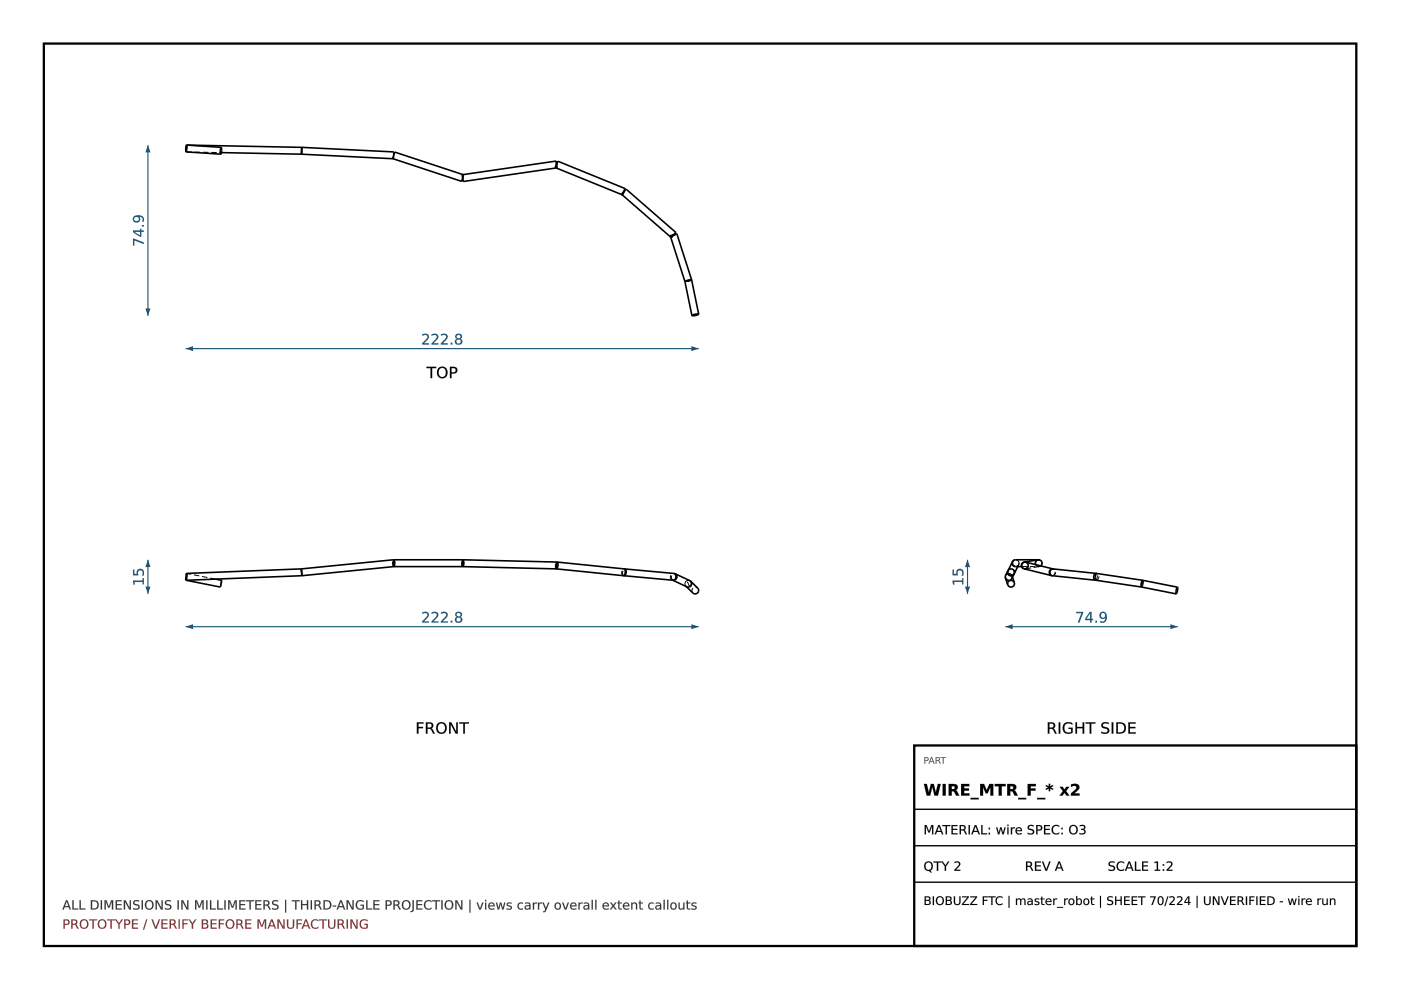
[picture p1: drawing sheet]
<svg xmlns="http://www.w3.org/2000/svg" width="297mm" height="210mm" viewBox="0 0 297 210" stroke-linecap="round" stroke-linejoin="round" font-family="sans-serif">
<path d="M9.3 9.2h278.3v191.4h-278.3z" fill="none" stroke="#000" stroke-width=".49"/>
<g fill="none" stroke="#000" stroke-width=".34">
<path d="M83.5 118.7h-.1M83.5 118.7l.2 .6-.2 .8M83.5 118.7h14.6M98.1 118.7l.2 .6-.1 .8M98.1 118.7l-.1 .7 .1 .7M98.1 118.7l19.9 .5M118 119.2h.1M118 119.2l-.1 .7 .1 .7M118.1 119.2a1.07 1.07 0 0 1-.1 1.4M118.1 119.2h.1M118.1 119.2l14.3 1.4M39.4 123l7.3 1.5 .3-1.5"/>
<path d="M39.5 121.6l24.4-1 .1 1.5M39.5 121.6l-.1 1.4M39.5 121.6l.1 1.4 24.4-.9M39.7 121.6l-.3 1.4M45.7 122.8l1.3 .2M47 123h.1M64 122.1h.1M64 121.9v.2M83.5 120.1h14.6M83.5 120.1l-19.5 2M83.5 120.1l-.1-1.4-19.5 1.9 .1 1.5M98.1 120.1l19.9 .5"/>
<path d="M118 120.6l14.2 1.5M132.2 122.1h.1M132.4 120.6a.79 .79 0 0 1 .4 .8 .79 .79 0 0 1-.6 .7M132.4 120.6l10.5 1a.79 .79 0 0 1 .4 .8 .79 .79 0 0 1-.5 .6l-10.6-.9M132.4 120.6a1.07 1.07 0 0 1-.2 1.5M142.6 123l3 1.4h.6M143 121.6l.1 .1M143.1 121.7l3.1 1.4a.73 .73 0 0 1 .4 .7 .73 .73 0 0 1-.4 .6M143.1 121.7a.73 .73 0 0 1 .3 .9 .73 .73 0 0 1-.9 .4M146.3 123.2h.1M146.4 123.2l1.5 1.5a.73 .73 0 0 1 0 1 .73 .73 0 0 1-1 0l-1.4-1.3M146.4 123.2l.2 .7-.4 .5"/>
</g>
<g fill="none" stroke="#000" stroke-width=".21" stroke-dasharray="1.2 .6" stroke-linecap="butt">
<path d="M39.6 123l-.1-.8M39.7 121.6l-.2 .6M45.7 122.8l-6-1.2M47 123l-.3 1.5M64 122.1l-.1-1.5M64 121.9l-.1-1.3M83.5 120.1l-.3-.6 .2-.8M83.5 120.1l-.1-1.4M98.1 120.1v-1.4M98.1 120.1l-.2-.7 .2-.7M98.2 120.1h-.1M118 120.6a1.14 1.14 0 0 1 .1-1.4"/>
<path d="M118 120.6l.1-1.4M132.2 122.1a1.09 1.09 0 0 1 .2-1.5M132.2 122.1a.79 .79 0 0 1-.4-.8 .79 .79 0 0 1 .6-.7M142.5 123a.73 .73 0 0 1-.3-.9 .73 .73 0 0 1 .8-.5M142.5 123h.1M142.8 123a.79 .79 0 0 1-.5-.7 .79 .79 0 0 1 .6-.7M145.3 124.1l.1 .2M145.4 124.3l.2 .1M145.4 124.3l.1 .1M145.6 123.1l.7 .1M145.6 123.1l-.3 .4v.6M145.6 123.1h.6"/>
<path d="M146.2 124.4l-.6-1.3M146.9 125.7a.73 .73 0 0 1 0-1 .73 .73 0 0 1 1 0"/>
</g>
<path d="M39.4 132.9h108.7" fill="none" stroke="#1a5276" stroke-width=".24"/>
<g fill="#1a5276">
<path d="M39.4 132.9l1.5-.6v1.1z"/>
<path d="M146.6 132.3l1.5 .6-1.5 .5z"/>
<path d="M89.5 129.9a.8 .8 0 0 1 1-.1 .8 .8 0 0 1 .3 1l-.9 .9h1.1v.3h-1.5v-.3l.5-.4a.97 .97 0 0 0 .5-1.2l-.5-.1-.5 .2zM91.5 129.9a.8 .8 0 0 1 1-.1 .8 .8 0 0 1 .3 1l-.9 .9h1v.3h-1.4v-.3l.5-.4a.97 .97 0 0 0 .5-1.2l-.5-.1-.5 .2zM93.5 129.9a.8 .8 0 0 1 1-.1 .8 .8 0 0 1 .3 1l-.9 .9h1v.3h-1.4v-.3l.5-.4a.97 .97 0 0 0 .5-1.2l-.5-.1-.5 .2zM95.6 131.6h.3v.4h-.3zM96.8 131.4a.46 .46 0 0 0 .9 0 .46 .46 0 0 0-.9 0zM96.7 129.9a.7 .7 0 0 1 .9-.1 .7 .7 0 0 1 .2 .8l-.3 .2a.7 .7 0 0 1 .4 1 .7 .7 0 0 1-1.1 .2 .62 .62 0 0 1-.3-.7 .62 .62 0 0 1 .4-.5l-.4-.3zM96.8 130.3a.41 .41 0 0 0 .8 0 .41 .41 0 0 0-.8 0z"/>
<path d="M89.5 129.8a.81 .81 0 0 1 1.1 0 .81 .81 0 0 1 .1 1.1l-.8 .8h1.1v.3h-1.5a.6 .6 0 0 1 .5-.7 .96 .96 0 0 0 .5-1.2l-.5-.1-.5 .2zM89.5 129.9v.3a.57 .57 0 0 1 .9-.2 .57 .57 0 0 1 0 .9l-.9 .8v.3h1.5v-.3l-1.2 .1 .9-.9a.73 .73 0 0 0 0-1 .73 .73 0 0 0-1-.1zM91.5 129.8a.81 .81 0 0 1 1.1 0 .81 .81 0 0 1 .1 1.1l-.8 .8h1.1v.3h-1.5a.6 .6 0 0 1 .5-.7 .96 .96 0 0 0 .5-1.2l-.5-.1-.5 .2zM91.5 129.9v.3a.57 .57 0 0 1 .9-.2 .57 .57 0 0 1 0 .9l-.9 .8v.3h1.4v-.3l-1.1 .1 .9-.9a.73 .73 0 0 0 0-1 .73 .73 0 0 0-1-.1zM93.5 129.8a.81 .81 0 0 1 1.1 0 .81 .81 0 0 1 .1 1.1l-.8 .8h1v.3h-1.4a.6 .6 0 0 1 .5-.7 .96 .96 0 0 0 .5-1.2l-.5-.1-.5 .2zM93.5 129.9v.3a.57 .57 0 0 1 .9-.2 .57 .57 0 0 1 0 .9l-.9 .8v.3h1.4v-.3l-1.1 .1 .9-.9a.73 .73 0 0 0 0-1 .73 .73 0 0 0-1-.1zM95.6 131.6h.3v.4h-.3zM95.6 131.6v.4h.3v-.4zM96.8 131.4a.45 .45 0 0 0 .9 0 .45 .45 0 0 0-.9 0zM96.8 131.4a.48 .48 0 0 1 .9 0 .48 .48 0 0 1-.9 0zM96.7 129.9a.71 .71 0 0 1 .9-.2 .71 .71 0 0 1 .3 .9l-.4 .2a.63 .63 0 0 1 .5 .7 .63 .63 0 0 1-.5 .5 .69 .69 0 0 1-1-.3 .69 .69 0 0 1 .4-.9 .53 .53 0 0 1-.4-.4 .53 .53 0 0 1 .2-.5zM96.7 129.9a.54 .54 0 0 0 .2 .9 .66 .66 0 0 0-.4 .9 .66 .66 0 0 0 1 .3 .63 .63 0 0 0 .5-.6 .63 .63 0 0 0-.5-.6 .59 .59 0 0 0 .4-.8 .59 .59 0 0 0-.9-.3zM96.8 130.3a.4 .4 0 0 0 .8 0 .4 .4 0 0 0-.8 0zM96.8 130.3a.43 .43 0 0 1 .8 0 .43 .43 0 0 1-.8 0z"/>
</g>
<path d="M31.4 118.7v7.2" fill="none" stroke="#1a5276" stroke-width=".24"/>
<g fill="#1a5276">
<path d="M31.4 118.7l.5 1.5h-1.1z"/>
<path d="M30.8 124.4h1.1l-.5 1.5z"/>
<path d="M28.2 123.1h2v-.5h.3v1.3h-.3v-.5h-1.7l.1 .5h-.3zM28.2 120.8h.3v.9h.5a.81 .81 0 0 1 .8-1.1 .81 .81 0 0 1 .7 1.2l-.1 .3h-.3a.61 .61 0 0 0 .1-.9 .61 .61 0 0 0-.9 0l.1 .8h-1.2z"/>
<path d="M28.2 123.1h2v-.5h.3v1.3h-.3v-.5h-1.7l.1 .5h-.3zM28.2 123.1l.1 .8h.3l-.1-.5h1.7v.5h.3v-1.3h-.3v.5zM28.2 120.8h.3v.9h.5a.83 .83 0 0 1 .8-1.1 .83 .83 0 0 1 .7 1.2l-.1 .3h-.3a.59 .59 0 0 0 .1-.9 .59 .59 0 0 0-.9 0l.1 .8h-1.2zM28.2 120.8v1.2h1.2a.61 .61 0 0 1-.1-.9 .61 .61 0 0 1 .9 0 .61 .61 0 0 1 0 .8l-.1 .2h.3a.87 .87 0 0 0-.1-1.2 .87 .87 0 0 0-1.1-.1l-.2 .4v.5h-.5v-.9z"/>
</g>
<g fill="#000">
<path d="M88.4 153.1h1.4v.3h-1.1v.7h1v.3h-1v1.1h-.3zM90.3 153.1h.7a.67 .67 0 0 1 .8 .5 .67 .67 0 0 1-.3 .8l.7 1.1h-.4l-.4-.8-.4-.2h-.4v1h-.3zM90.6 153.4v.9h.4a.43 .43 0 0 0 .5-.5 .43 .43 0 0 0-.5-.4zM93 153.6a.95 .95 0 0 0-.1 1.2 .95 .95 0 0 0 1.1 .4 .96 .96 0 0 0 .4-1.2 .96 .96 0 0 0-1.2-.5zM92.4 154.3a1.2 1.2 0 0 1 2.4 0 1.2 1.2 0 0 1-2.4 0zM95.2 153.1h.5l1 2.1v-2.1h.4v2.4h-.5l-1.1-2v2h-.3zM97.4 153.1h2v.3h-.8v2.1h-.4v-2.1h-.8z"/>
<path d="M88.4 153.1h1.4v.3h-1.1v.7h1v.3h-1v1.2h-.3zM88.4 153.1v2.4h.3v-1.1h1v-.3h-1v-.7h1.1v-.3zM90.3 153.1h.7a.69 .69 0 0 1 .9 .5 .69 .69 0 0 1-.4 .8l.3 .3 .4 .9h-.4l-.5-1-.7-.1v1.1h-.3zM90.3 153.1v2.4h.3v-1l.7 .1 .5 .9h.4l-.5-.8-.3-.3a.65 .65 0 0 0 .4-.8 .65 .65 0 0 0-.8-.4zM90.6 153.4v.9l.4-.1a.41 .41 0 0 0 .5-.4 .41 .41 0 0 0-.5-.4zM90.6 153.4a.72 .72 0 0 1 .9 .2v.2a.42 .42 0 0 1-.5 .5h-.4zM93 153.6a.93 .93 0 0 0-.1 1.2 .93 .93 0 0 0 1.1 .4 .95 .95 0 0 0 .3-1.2 .95 .95 0 0 0-1.1-.5zM93 153.6a.85 .85 0 0 1 1.1-.1 .85 .85 0 0 1 .3 1.1 .79 .79 0 0 1-1 .7 .79 .79 0 0 1-.6-1zM92.4 154.3a1.22 1.22 0 0 1 2.4 0 1.22 1.22 0 0 1-2.4 0zM92.4 154.3a1.2 1.2 0 0 0 2.4 0 1.2 1.2 0 0 0-2.4 0zM95.2 153.1h.5l1 2.1v-2.1h.4v2.5h-.5l-1.1-2.1 .1 2.1h-.4zM95.2 153.1v2.4h.3l.1-2 1 2h.5v-2.4h-.4v2.1l-1-2.1zM97.4 153.1h2v.3h-.8v2.2h-.4v-2.2h-.8zM97.4 153.1v.3h.8v2.1h.4l-.1-2.1h.9v-.3z"/>
</g>
<g fill="none" stroke="#000" stroke-width=".34">
<path d="M39.5 30.8l24.5 .4-.1 1.5M39.5 30.8h.1M39.5 30.8l.1 .7M46.9 31.2l-7.3-.4-.2 .7 .1 .7 7.3 .5M46.9 31.2l.1 .7-.2 .8M46.9 31.2l-.2 .8 .1 .7M46.9 32.4l17 .3M63.9 32.7l19.5 1M64 31.2l19.5 1v.7M64 31.2l-.1 1.5M64 31.2v.1M83.3 33.7l14.6 4.8 .3-1"/>
<path d="M83.5 32.7l.2-.5 14.5 4.8M117.9 34.2l.1 .5M117.9 34.2l.1 .8M117.9 34.2l-19.9 2.9 .2 1.4 19.7-2.9M132.6 40l-.6 1.3M132.6 40l-.1 .4M132.6 40l-14.3-5.8-.1 .2-.5 1.1 14.2 5.8M143.3 49.3l-1 1.1M143.3 49.3l-.3 .4M143.3 49.3l-10.5-9.2-.2 .2-.8 .9 10.4 9.1M145.2 59.7h.1M145.2 59.7l1.5 7.2"/>
<path d="M146.2 59.3l.4 .1 1.5 7.2M146.2 59.3l-1 .4M146.6 59.3h.1M146.6 59.3h-.4M146.6 59.3l-3.1-9.7-.5 .1-.9 .4 3.1 9.6M148.1 66.6h-.8l-.6 .3M148.1 66.6l-.7 .3h-.7"/>
</g>
<g fill="none" stroke="#000" stroke-width=".21" stroke-dasharray="1.2 .6" stroke-linecap="butt">
<path d="M39.5 32.2v-1.4M39.5 32.2l7.4 .2M39.6 31.5l-.1 .7M39.6 30.8l.1 .6M39.7 31.4l-.2 .8M63.9 32.7l.1-1.4M63.9 32.7l.1-1.5M83.2 33.6l.5-1.4M83.2 33.6l.1 .1M83.4 33.7l.1-1.5M83.5 32.7l-.3 .9M83.5 32.9l-.1 .8"/>
<path d="M97.9 38.5l.4-1.4M98.2 37l.1 .1M98.2 38.5l-.2-1.5M98.3 37.1l-.1 .4M117.7 35.5l.6-1.3M117.9 35.6h.2M118 35l.1 .6M118.1 35.6l-.1-.9M131.8 41.2l1-1.1M131.9 41.3h.1M132 41.3l.5-.9M142.1 50.1l1.4-.5"/>
<path d="M142.2 50.3l.1 .1M142.3 50.4l.7-.7M145.6 59.7l1-.3M145.6 59.7h-.4M145.6 59.7l1-.4M146.2 59.3l-.6 .4"/>
</g>
<path d="M39.4 73.9h108.7" fill="none" stroke="#1a5276" stroke-width=".24"/>
<g fill="#1a5276">
<path d="M39.4 73.9l1.5-.5v1z"/>
<path d="M146.6 73.4l1.5 .5-1.5 .5z"/>
<path d="M89.5 70.9a.8 .8 0 0 1 1-.1 .8 .8 0 0 1 .3 1l-.9 1h1.1v.2h-1.5v-.2l.5-.5a.97 .97 0 0 0 .5-1.2l-.5-.1-.5 .2zM91.5 70.9a.8 .8 0 0 1 1-.1 .8 .8 0 0 1 .3 1l-.9 1h1v.2h-1.4v-.2l.5-.5a.97 .97 0 0 0 .5-1.2l-.5-.1-.5 .2zM93.5 70.9a.8 .8 0 0 1 1-.1 .8 .8 0 0 1 .3 1l-.9 1h1v.2h-1.4v-.2l.5-.5a.97 .97 0 0 0 .5-1.2l-.5-.1-.5 .2zM95.6 72.7h.3v.3h-.3zM96.8 72.4a.46 .46 0 0 0 .9 0 .46 .46 0 0 0-.9 0zM96.7 70.9a.7 .7 0 0 1 .9-.1 .7 .7 0 0 1 .2 .9l-.3 .1a.7 .7 0 0 1 .4 1.1 .7 .7 0 0 1-1.1 .1 .62 .62 0 0 1-.3-.6 .62 .62 0 0 1 .4-.6l-.4-.3zM96.8 71.3a.41 .41 0 0 0 .8 0 .41 .41 0 0 0-.8 0z"/>
<path d="M89.5 70.9a.81 .81 0 0 1 1.1-.1 .81 .81 0 0 1 .1 1.2l-.8 .8h1.1v.3h-1.5a.6 .6 0 0 1 .5-.8 .96 .96 0 0 0 .5-1.2l-.5-.1-.5 .2zM89.5 70.9v.3a.57 .57 0 0 1 .9-.2 .57 .57 0 0 1 0 .9l-.9 .9v.2h1.5v-.2h-1.2l.9-.9a.73 .73 0 0 0 0-1 .73 .73 0 0 0-1 0zM91.5 70.9a.81 .81 0 0 1 1.1-.1 .81 .81 0 0 1 .1 1.2l-.8 .8h1.1v.3h-1.5a.6 .6 0 0 1 .5-.8 .96 .96 0 0 0 .5-1.2l-.5-.1-.5 .2zM91.5 70.9v.3a.57 .57 0 0 1 .9-.2 .57 .57 0 0 1 0 .9l-.9 .9v.2h1.4v-.2h-1.1l.9-.9a.73 .73 0 0 0 0-1 .73 .73 0 0 0-1 0zM93.5 70.9a.81 .81 0 0 1 1.1-.1 .81 .81 0 0 1 .1 1.2l-.8 .8h1v.3h-1.4a.6 .6 0 0 1 .5-.8 .96 .96 0 0 0 .5-1.2l-.5-.1-.5 .2zM93.5 70.9v.3a.57 .57 0 0 1 .9-.2 .57 .57 0 0 1 0 .9l-.9 .9v.2h1.4v-.2h-1.1l.9-.9a.73 .73 0 0 0 0-1 .73 .73 0 0 0-1 0zM95.6 72.6h.3v.5h-.3zM95.6 72.7v.3h.3v-.3zM96.8 72.4a.45 .45 0 0 0 .9 0 .45 .45 0 0 0-.9 0zM96.8 72.4a.48 .48 0 0 1 .9 0 .48 .48 0 0 1-.9 0zM96.7 70.9a.71 .71 0 0 1 .9-.1 .71 .71 0 0 1 .3 .9l-.4 .1a.63 .63 0 0 1 .5 .7 .63 .63 0 0 1-.5 .6 .69 .69 0 0 1-1-.3 .69 .69 0 0 1 .4-1 .53 .53 0 0 1-.4-.4 .53 .53 0 0 1 .2-.5zM96.7 70.9a.54 .54 0 0 0 .2 1 .66 .66 0 0 0-.4 .9 .66 .66 0 0 0 1 .3 .63 .63 0 0 0 .5-.6 .63 .63 0 0 0-.5-.7 .59 .59 0 0 0 .4-.8 .59 .59 0 0 0-.9-.2zM96.8 71.3a.4 .4 0 0 0 .8 0 .4 .4 0 0 0-.8 0zM96.8 71.4a.43 .43 0 0 1 .8 0 .43 .43 0 0 1-.8 0z"/>
</g>
<path d="M31.4 30.8v36.2" fill="none" stroke="#1a5276" stroke-width=".24"/>
<g fill="#1a5276">
<path d="M31.4 30.8l.5 1.5h-1.1z"/>
<path d="M30.8 65.4h1.1l-.5 1.6z"/>
<path d="M28.2 50.6l2.3 .8v.3l-2-.7v1h-.3zM28.5 49.2l1.2 .7v-.7zM28.2 48.9h1.5v-.4h.2v.4h.6v.3h-.6v1h-.2l-1.5-1zM30.1 47.7h.4v.3h-.4zM28.3 46a1.24 1.24 0 0 1 1.4-.4 1.24 1.24 0 0 1 .8 1.2l-.1 .2h-.2a.71 .71 0 0 0 0-.8 .71 .71 0 0 0-.8-.3 .75 .75 0 0 1 0 1.1 .75 .75 0 0 1-1 0 .75 .75 0 0 1-.1-1zM28.5 46.5a.51 .51 0 0 0 1 0 .51 .51 0 0 0-1 0z"/>
<path d="M28.2 50.6l2.3 .8v.4l-2-.8v1.1h-.3zM28.2 50.6v1.4h.3v-1.1l2 .8v-.3zM28.5 49.2l1.2 .7v-.7zM28.4 49.1h1.3v.9zM28.2 48.8l1.5 .1v-.4h.3l-.1 .4 .6-.1v.4h-.6l.1 1h-.4l-1.4-.9zM28.2 48.9v.3l1.5 1h.2v-1.1l.6 .1v-.3h-.6v-.4h-.2v.4zM30.1 47.7h.4v.4h-.4zM30.1 47.7v.3h.4v-.3zM28.3 46a1.25 1.25 0 0 1 1.4-.4 1.25 1.25 0 0 1 .8 1.2l-.1 .3-.3-.1a.69 .69 0 0 0 .1-.7 .69 .69 0 0 0-.8-.3v-.1a.68 .68 0 0 1 0 1.2 .79 .79 0 0 1-1-.1 .79 .79 0 0 1-.1-1zM28.3 46a.74 .74 0 0 0 .1 1 .74 .74 0 0 0 1-.1 .74 .74 0 0 0 0-1 .72 .72 0 0 1 .8 .3 .72 .72 0 0 1 0 .8h.2a1.04 1.04 0 0 0-.2-1.2 1.04 1.04 0 0 0-1.2-.1zM28.5 46.5a.5 .5 0 0 0 1 0 .5 .5 0 0 0-1 0zM28.4 46.4a.55 .55 0 0 1 1.1 0 .55 .55 0 0 1-1.1 0z"/>
</g>
<g fill="#000">
<path d="M90.4 77.8h2.1v.2h-.9v2.2h-.3v-2.2h-.9zM93.2 78.3a.95 .95 0 0 0-.1 1.1 .95 .95 0 0 0 1.1 .4 .96 .96 0 0 0 .3-1.2 .96 .96 0 0 0-1.1-.5zM92.6 78.9a1.2 1.2 0 0 1 2.4 0 1.2 1.2 0 0 1-2.4 0zM95.7 78v.9h.4a.45 .45 0 0 0 .5-.4 .45 .45 0 0 0-.5-.5zM95.4 77.8h.7a.72 .72 0 0 1 .9 .7 .72 .72 0 0 1-.9 .7h-.4v1h-.3z"/>
<path d="M90.4 77.8h2.1v.3l-.9-.1v2.2h-.3v-2.2l-.9 .1zM90.4 77.8v.2h.9v2.2h.3v-2.2h.9v-.2zM93.2 78.3a.93 .93 0 0 0-.1 1.1 .93 .93 0 0 0 1.1 .4 .95 .95 0 0 0 .3-1.2 .95 .95 0 0 0-1.1-.5zM93.2 78.2a.85 .85 0 0 1 1.1 0 .85 .85 0 0 1 .2 1.1 .79 .79 0 0 1-.9 .7 .79 .79 0 0 1-.6-1zM92.5 78.9a1.25 1.25 0 0 1 2.5 0 1.25 1.25 0 0 1-2.5 0zM92.6 78.9a1.2 1.2 0 0 0 2.4 0 1.2 1.2 0 0 0-2.4 0zM95.7 78v.9h.4a.43 .43 0 0 0 .5-.4 .43 .43 0 0 0-.5-.4zM95.7 78h.4a.47 .47 0 0 1 .5 .5 .47 .47 0 0 1-.5 .5h-.4zM95.4 77.8h.7a.74 .74 0 0 1 .9 .7 .74 .74 0 0 1-.9 .7h-.4v1h-.3zM95.4 77.8v2.4h.3v-1a.85 .85 0 0 0 1.2-.9l-.3-.4z"/>
</g>
<g fill="none" stroke="#000" stroke-width=".34">
<path d="M214.7 119.1v.7l.6 .3M214.7 119.1l-1.5 2.9a.72 .72 0 0 0 .7 1M215.2 118.7l-.5 .4M217.2 119.2a.72 .72 0 0 1 .8 .6 .72 .72 0 0 1-.6 .8M217.2 119.2a.72 .72 0 0 0-.6 .6 .72 .72 0 0 0 .4 .7M217.2 119.2l2.9-.5a.73 .73 0 0 1 .8 .4 .73 .73 0 0 1-.2 .9M220.2 118.7h.1M220.2 118.7l-.6 .3v.7M220.2 118.7h-4.9a.73 .73 0 0 0-.7 .6 .73 .73 0 0 0 .5 .8M213.2 122.5l.5 1.5M214.7 122.4l.4 1.1M215 121.7l-.7 .4"/>
<path d="M215 121.7a.73 .73 0 0 0-.4-1.1 .73 .73 0 0 0-.9 .6 .73 .73 0 0 0 .6 .9M215.1 123.5a.73 .73 0 0 0-1-.4 .73 .73 0 0 0-.4 .9M215.1 123.5a.73 .73 0 0 1-.5 .9 .73 .73 0 0 1-.9-.4M215.3 120.1h1.3M215.8 120.1l-1.3 2.5M223 122v.1M223.1 122.1l9.2 .9M223.3 120.6l-5.8-1.4a.73 .73 0 0 0-.9 .5 .73 .73 0 0 0 .5 .9l5.9 1.4M223.3 120.6a.73 .73 0 0 0-.8 .6 .73 .73 0 0 0 .5 .8M232.3 123l9.8 1.5M232.5 121.6a.75 .75 0 0 0-.6 .7 .75 .75 0 0 0 .4 .7M232.5 121.6h.1"/>
<path d="M232.5 121.6l-9.3-1a.75 .75 0 0 0-.6 .7 .75 .75 0 0 0 .5 .8M232.5 121.6a1.31 1.31 0 0 0-.2 1.4M232.5 121.6l9.8 1.4M242 124.4l.1 .1M242.1 124.5h.1M242.1 124.5l7.3 1.4M242.3 123l-.3 .5v.9M242.3 123h.1M242.3 123l-.2 .7-.1 .7M242.3 123l7.4 1.5M249.7 124.5l-.3 .6v.8M249.7 124.5l-.1 .7-.2 .7"/>
</g>
<g fill="none" stroke="#000" stroke-width=".21" stroke-dasharray="1.2 .6" stroke-linecap="butt">
<path d="M216 119.7a.73 .73 0 0 0-.1-.7 .73 .73 0 0 0-.7-.3M219.6 119.7l.4 .4M220.1 118.7a.72 .72 0 0 0-.6 .8 .72 .72 0 0 0 .8 .6M213.2 122.5l.1-.6 .5-.3M213.8 121.6l.5 .1 .3 .4M213.9 123l.6-.4M214.5 122.6a.73 .73 0 0 0-.3-.9 .73 .73 0 0 0-1 .3M214.6 122.1a.73 .73 0 0 1-.5 .9 .73 .73 0 0 1-.9-.5M214.7 122.4l-.1-.3M215 121.7a.73 .73 0 0 0-.3-1 .73 .73 0 0 0-1 .3M215.1 120.1h.2M215.3 120.1l.7-.4"/>
<path d="M215.3 120.1a.73 .73 0 0 0 .7-.7 .73 .73 0 0 0-.7-.7M215.8 120.1l.2-.4M216.6 120.1h3.6M217 120.5l.4 .1M217.1 120.6a.73 .73 0 0 0 .8-.5 .73 .73 0 0 0-.4-.9M220 120.1h.2M220.2 120.1a.73 .73 0 0 0 .7-.6 .73 .73 0 0 0-.6-.8M220.3 120.1l.4-.1M220.3 120.1l-2.9 .5M223 122.1a.73 .73 0 0 0 .8-.6 .73 .73 0 0 0-.5-.9M223.1 122.1a.75 .75 0 0 0 .6-.7 .75 .75 0 0 0-.5-.8M232.3 123l.3-.7-.1-.7"/>
<path d="M232.3 123a.76 .76 0 0 0 .7-.6 .76 .76 0 0 0-.5-.8M242 124.4l.4-1.3M242.3 124.1l-.2 .4M242.4 123.1l-.1-.1M242.4 123.1l-.1 1"/>
</g>
<path d="M213.1 132.9h36.6" fill="none" stroke="#1a5276" stroke-width=".24"/>
<g fill="#1a5276">
<path d="M213.1 132.9l1.6-.6v1.1z"/>
<path d="M248.1 132.3l1.6 .6-1.6 .5z"/>
<path d="M228.2 129.7h1.5l-.9 2.3h-.3l.8-2h-1.1zM231.1 130l-.8 1.2h.8zM231 129.7h.4v1.5h.3v.3h-.3v.5h-.3v-.5h-1v-.3zM232.3 131.6h.3v.4h-.3zM233.3 129.9a.86 .86 0 0 1 1.1 0 .86 .86 0 0 1 .3 1 1 1 0 0 1-.4 1 1 1 0 0 1-1 .1v-.3a.72 .72 0 0 0 .8 0 .72 .72 0 0 0 .3-.7 .75 .75 0 0 1-1.1 0 .75 .75 0 0 1 0-1.1zM233.3 130.5a.51 .51 0 0 0 1 0 .51 .51 0 0 0-1 0z"/>
<path d="M228.2 129.7h1.5l-.8 2.3h-.4l.8-2h-1.1zM228.2 129.7v.3h1.1l-.8 2h.3l.9-2.3zM231.1 130l-.8 1.2h.8zM231.1 130v1.2h-.8zM231 129.7h.4v1.5h.4v.3h-.4v.5h-.3v-.5h-1v-.3zM231 129.7l-.9 1.5v.3h1v.5h.3v-.5h.3v-.3h-.3v-1.5zM232.2 131.6h.4v.4h-.4zM232.3 131.6v.4h.3v-.4zM233.3 129.9a.87 .87 0 0 1 1.1 0 .87 .87 0 0 1 .3 1 1.02 1.02 0 0 1-.4 1 1.02 1.02 0 0 1-1.1 .1l.1-.3a.7 .7 0 0 0 .7 0 .7 .7 0 0 0 .4-.7 .76 .76 0 0 1-1.1 0 .76 .76 0 0 1 0-1.1zM233.3 129.9a.73 .73 0 0 0 0 1.1 .73 .73 0 0 0 1.1-.1 .73 .73 0 0 1-.3 .8 .73 .73 0 0 1-.8 0v.2a1.05 1.05 0 0 0 1.2-.2 1.05 1.05 0 0 0 .1-1.2 .78 .78 0 0 0-.4-.7 .78 .78 0 0 0-.9 .1zM233.4 130.5a.49 .49 0 0 0 .9 0 .49 .49 0 0 0-.9 0zM233.4 130.5a.52 .52 0 0 1 1 0 .52 .52 0 0 1-1 0z"/>
</g>
<path d="M205.1 118.7v7.2" fill="none" stroke="#1a5276" stroke-width=".24"/>
<g fill="#1a5276">
<path d="M205.1 118.7l.6 1.5h-1.1z"/>
<path d="M204.6 124.4h1.1l-.6 1.5z"/>
<path d="M202 123.1h2v-.5h.3v1.3h-.3v-.5h-1.7l.1 .5h-.3zM202 120.8h.2v.9h.6a.81 .81 0 0 1 .8-1.1 .81 .81 0 0 1 .7 1.2l-.1 .3h-.3a.61 .61 0 0 0 .1-.9 .61 .61 0 0 0-.9 0v.8h-1.1z"/>
<path d="M202 123.1h2v-.5h.3v1.3h-.3v-.5h-1.7l.1 .5h-.3zM202 123.1l.1 .8h.3l-.2-.5h1.8v.5h.3v-1.3h-.3v.5zM202 120.8h.2v.9h.6a.83 .83 0 0 1 .8-1.1 .83 .83 0 0 1 .7 1.2l-.1 .3h-.3a.59 .59 0 0 0 .1-.9 .59 .59 0 0 0-.9 0v.8h-1.1zM202 120.8v1.2h1.1a.61 .61 0 0 1 0-.9 .61 .61 0 0 1 .8 0 .61 .61 0 0 1 .1 .8l-.1 .2h.3a.87 .87 0 0 0-.1-1.2 .87 .87 0 0 0-1.1-.1l-.2 .4v.5h-.6v-.9z"/>
</g>
<g fill="#000">
<path d="M222.2 153.1h.7a.67 .67 0 0 1 .8 .5 .67 .67 0 0 1-.4 .8l.7 1.1h-.3l-.4-.8-.5-.2h-.3v1h-.3zM222.5 153.4v.9h.4a.43 .43 0 0 0 .5-.5 .43 .43 0 0 0-.5-.4zM224.5 153.1h.3v2.4h-.3zM225.6 153.4a1.51 1.51 0 0 1 1.8-.1v.4a.99 .99 0 0 0-1.4-.1 .99 .99 0 0 0-.2 1.3 .99 .99 0 0 0 1.3 .3v-.6h-.5v-.3h.8v1a1.3 1.3 0 0 1-1.8-.1 1.3 1.3 0 0 1 0-1.8zM228 153.1h.3v1h1.2v-1h.4v2.4h-.4v-1.1h-1.2v1.1h-.3zM230.2 153.1h2v.3h-.8v2.1h-.4v-2.1h-.8zM233.7 153.3l1-.2 .3 .1v.3a.82 .82 0 0 0-1.2 .3l.1 .2a1.3 1.3 0 0 1 1.3 .9 1.1 1.1 0 0 1-1.7 .5v-.3a.74 .74 0 0 0 .8 .3 .74 .74 0 0 0 .5-.6l-.1-.2a1.34 1.34 0 0 1-1.2-.8zM235.7 153.1h.3v2.4h-.3zM237 153.4v1.9a1 1 0 0 0 1.4-1 1 1 0 0 0-1.4-.9zM236.7 153.1h.7a1.21 1.21 0 0 1 1.3 1.2 1.21 1.21 0 0 1-1.3 1.2h-.7zM239.2 153.1h1.6v.3h-1.2v.7h1.1v.3h-1.1v.9h1.2v.2h-1.6z"/>
<path d="M222.1 153.1h.8a.69 .69 0 0 1 .8 .5 .69 .69 0 0 1-.4 .8l.3 .3 .5 .9h-.4l-.6-1-.6-.1v1.1h-.4zM222.2 153.1v2.4h.3v-1l.7 .1 .5 .9h.3l-.4-.8-.3-.3a.65 .65 0 0 0 .4-.8 .65 .65 0 0 0-.8-.4zM222.5 153.4v.9l.4-.1a.41 .41 0 0 0 .5-.4 .41 .41 0 0 0-.5-.4zM222.5 153.4a.72 .72 0 0 1 .9 .2v.2a.42 .42 0 0 1-.5 .5h-.4zM224.5 153.1h.3v2.5h-.3zM224.5 153.1v2.4h.3v-2.4zM225.6 153.4a1.5 1.5 0 0 1 1.8-.1v.4a.98 .98 0 0 0-1.4-.1 .98 .98 0 0 0-.2 1.3 .98 .98 0 0 0 1.3 .3v-.6h-.6v-.3h.9v1a1.32 1.32 0 0 1-1.8-.1 1.32 1.32 0 0 1 0-1.8zM225.6 153.4a1.29 1.29 0 0 0 0 1.8 1.29 1.29 0 0 0 1.8 .1v-1h-.8v.3l.5-.1v.7a.99 .99 0 0 1-1.3-.3 .99 .99 0 0 1 .2-1.3 .99 .99 0 0 1 1.4 .1v-.4a1.57 1.57 0 0 0-1.8 .1zM228 153.1h.4v1h1.1v-1h.4v2.5h-.4v-1.2h-1.2l.1 1.2h-.4zM228 153.1v2.4h.3v-1.1h1.3l-.1 1.1h.4v-2.4h-.4l.1 1h-1.3v-1zM230.2 153.1h2v.3h-.8v2.2h-.4v-2.2h-.8zM230.2 153.1v.3h.9l-.1 2.1h.4v-2.1h.8v-.3zM233.7 153.3l.4-.2 .8 .1h.2v.4a.87 .87 0 0 0-1.3 .2l.1 .2 .6 .2a.76 .76 0 0 1 .7 .9 .76 .76 0 0 1-1.1 .5l-.6-.1v-.4a.72 .72 0 0 0 .8 .3 .72 .72 0 0 0 .5-.6l-.4-.3a.72 .72 0 0 1-.8-.4 .72 .72 0 0 1 .1-.8zM233.7 153.3a.64 .64 0 0 0-.1 .7 .64 .64 0 0 0 .6 .4 .5 .5 0 0 1 .7 .6 .5 .5 0 0 1-.8 .3l-.6-.2v.3a1.09 1.09 0 0 0 1.7-.5 .82 .82 0 0 0-.9-.7l-.3-.1a.44 .44 0 0 1-.1-.6 .44 .44 0 0 1 .6-.1l.6 .1-.1-.3h-.3zM235.7 153.1h.3v2.5h-.3zM235.7 153.1v2.4h.3v-2.4zM237 153.4v1.9a.98 .98 0 0 0 1.4-1 .98 .98 0 0 0-1.4-.9zM237 153.4a1.01 1.01 0 0 1 1.4 .9 1.01 1.01 0 0 1-1.4 1zM236.7 153.1a1.7 1.7 0 0 1 2 .7 1.21 1.21 0 0 1-.1 1.3 1.21 1.21 0 0 1-1.2 .5h-.7zM236.7 153.1v2.4h.7a1.19 1.19 0 0 0 1.3-1.2 1.19 1.19 0 0 0-1.3-1.1zM239.2 153.1h1.6v.3h-1.2v.7h1.1v.3h-1.1v.9h1.2v.3h-1.6zM239.2 153.1v2.4h1.6v-.2h-1.3v-.9h1.2v-.3h-1.2v-.7h1.3v-.3z"/>
</g>
<g fill="#333">
<path d="M14.1 191.1l-.3 1h.7zM14 190.9h.3l.8 1.9h-.3l-.2-.5h-.9l-.2 .5h-.3zM15.3 190.9h.3v1.7h1v.2h-1.3zM16.9 190.9h.2v1.7h1v.2h-1.2zM19.5 191.1v1.5a.82 .82 0 0 0 1.1-.7 .82 .82 0 0 0-1.1-.8zM19.3 190.9h.5a.99 .99 0 0 1 1.1 1 .99 .99 0 0 1-1.1 .9h-.5zM21.4 190.9h.2v1.9h-.2zM22.2 190.9h.4l.5 1.3 .5-1.3h.4v1.9h-.3v-1.7l-.5 1.4h-.3l-.5-1.4v1.7h-.2zM24.5 190.9h1.3v.2h-1v.6h.9v.2h-.9v.7h1v.2h-1.3zM26.3 190.9h.3l.9 1.6v-1.6h.3v1.9h-.4l-.9-1.6v1.6h-.2zM28.4 191l.8-.1h.3v.3a.51 .51 0 0 0-.6-.2 .51 .51 0 0 0-.3 .6 .96 .96 0 0 1 1 .9 1 1 0 0 1-1.4 .3v-.3a.64 .64 0 0 0 1.1-.3l-.1-.1a.97 .97 0 0 1-1-.9zM30 190.9h.3v1.9h-.3zM31.2 191.3a.78 .78 0 0 0-.1 .9 .78 .78 0 0 0 .9 .4 .76 .76 0 0 0 .3-1.1 .76 .76 0 0 0-1.1-.2zM30.7 191.8a.99 .99 0 0 1 1.9 0 .99 .99 0 0 1-1.9 0zM33 190.9h.4l.8 1.6v-1.6h.3v1.9h-.4l-.8-1.6v1.6h-.3zM35.1 191l.8-.1h.3v.3a.51 .51 0 0 0-.6-.2 .51 .51 0 0 0-.3 .6 .96 .96 0 0 1 1 .9 1 1 0 0 1-1.3 .3v-.3a.64 .64 0 0 0 1-.3v-.1a.97 .97 0 0 1-1-.9zM37.6 190.9h.3v1.9h-.3zM38.4 190.9h.4l.9 1.6v-1.6h.3v1.9h-.4l-.9-1.6v1.6h-.3zM41.4 190.9h.4l.5 1.3 .5-1.3h.4v1.9h-.3v-1.7l-.5 1.4h-.3l-.5-1.4v1.7h-.2zM43.7 190.9h.3v1.9h-.3zM44.5 190.9h.3v1.7h1v.2h-1.3zM46 190.9h.3v1.7h1v.2h-1.3zM47.6 190.9h.2v1.9h-.2zM48.4 190.9h.4l.5 1.3 .5-1.3h.4v1.9h-.3v-1.7l-.5 1.4h-.2l-.6-1.4v1.7h-.2zM50.7 190.9h1.3v.2h-1v.6h1v.2h-1v.7h1v.2h-1.3zM52.2 190.9h1.7v.2h-.7v1.7h-.3v-1.7h-.7zM54.1 190.9h1.3v.2h-1v.6h.9v.2h-.9v.7h1v.2h-1.3zM55.9 190.9h.6a.55 .55 0 0 1 .6 .3 .55 .55 0 0 1-.3 .7l.6 .9h-.3l-.3-.6-.4-.2h-.3v.8h-.2zM56.1 191.1v.7h.4a.35 .35 0 0 0 .4-.4 .35 .35 0 0 0-.4-.3zM57.9 191l.8-.1h.3v.3a.51 .51 0 0 0-.7-.2 .51 .51 0 0 0-.3 .6 .96 .96 0 0 1 1 .9 1 1 0 0 1-1.3 .3v-.3a.64 .64 0 0 0 1.1-.3l-.1-.1a.97 .97 0 0 1-1-.9zM60.4 190.8h.3v2.7h-.3zM61.9 190.9h1.7v.2h-.7v1.7h-.3v-1.7h-.7zM63.8 190.9h.3v.8h1v-.8h.2v1.9h-.2v-.9h-1v.9h-.3zM65.9 190.9h.2v1.9h-.2zM66.7 190.9h.6a.55 .55 0 0 1 .6 .3 .55 .55 0 0 1-.3 .7l.6 .9h-.3l-.3-.6-.4-.2h-.2v.8h-.3zM67 191.1v.7h.3a.35 .35 0 0 0 .4-.4 .35 .35 0 0 0-.4-.3zM68.9 191.1v1.5a.82 .82 0 0 0 1.1-.7 .82 .82 0 0 0-1.1-.8zM68.6 190.9h.5a.99 .99 0 0 1 1.2 1 .99 .99 0 0 1-1.2 .9h-.5zM70.6 192h.7v.2h-.7zM72.3 191.1l-.4 1h.7zM72.1 190.9h.3l.8 1.9h-.3l-.2-.5h-.9l-.2 .5h-.2zM73.5 190.9h.3l.9 1.6v-1.6h.3v1.9h-.4l-.9-1.6v1.6h-.2zM75.7 191.1l.4-.2 .5-.1 .5 .2v.3a.81 .81 0 0 0-1.1-.1 .81 .81 0 0 0-.2 1.1 .81 .81 0 0 0 1.1 .3v-.6h-.5v-.2h.8v.9a1.07 1.07 0 0 1-1.5-.1 1.07 1.07 0 0 1 0-1.5zM77.6 190.9h.3v1.7h1v.2h-1.3zM79.2 190.9h1.2v.2h-1v.6h1v.2h-1v.7h1.1v.2h-1.3zM82 191.1v.7h.4a.37 .37 0 0 0 .4-.3 .37 .37 0 0 0-.4-.4zM81.8 190.9h.6a.6 .6 0 0 1 .7 .6 .6 .6 0 0 1-.7 .6h-.4v.7h-.2zM83.4 190.9h.6a.55 .55 0 0 1 .7 .3 .55 .55 0 0 1-.3 .7l.6 .9h-.3l-.4-.6-.3-.2h-.3v.8h-.3zM83.7 191.1v.7h.3a.35 .35 0 0 0 .4-.4 .35 .35 0 0 0-.4-.3zM85.7 191.3a.78 .78 0 0 0-.2 .9 .78 .78 0 0 0 1 .4 .76 .76 0 0 0 .2-1.1 .76 .76 0 0 0-1-.2zM85.1 191.8a1 1 0 0 1 2 0 1 1 0 0 1-2 0zM87.5 190.9h.2v2l-.2 .4-.4 .1v-.2l.3-.3zM88.3 190.9h1.2v.2h-1v.6h1v.2h-1v.7h1.1v.2h-1.3zM90.1 191.1l.5-.2 .4-.1 .5 .2v.3a.78 .78 0 0 0-1.1 0 .78 .78 0 0 0 0 1.1 .78 .78 0 0 0 1.1 0v.3a1.04 1.04 0 0 1-1.4-.2 1.04 1.04 0 0 1 0-1.4zM91.6 190.9h1.7v.2h-.7v1.7h-.3v-1.7h-.7zM93.6 190.9h.2v1.9h-.2zM94.7 191.3a.78 .78 0 0 0-.1 .9 .78 .78 0 0 0 .9 .4 .76 .76 0 0 0 .3-1.1 .76 .76 0 0 0-1.1-.2zM94.2 191.8a1 1 0 0 1 2 0 1 1 0 0 1-2 0zM96.5 190.9h.4l.9 1.6v-1.6h.2v1.9h-.3l-.9-1.6v1.6h-.3zM99.5 190.8h.3v2.7h-.3zM101 191.4h.3l.5 1.2 .4-1.2h.3l-.6 1.4h-.3zM102.8 191.4h.3v1.4h-.3zM102.8 190.8h.3v.3h-.3zM103.7 191.5a.69 .69 0 0 1 .8-.1 .69 .69 0 0 1 .4 .8h-1.1a.67 .67 0 0 0 1 .3v.3a.84 .84 0 0 1-1.1-.1 .84 .84 0 0 1 0-1.2zM103.9 191.7l-.1 .3h.8l-.2-.4zM105.1 191.4h.3l.3 1.1 .3-1.1h.3l.3 1.1 .3-1.1h.2l-.3 1.4h-.3l-.4-1.2-.3 1.2h-.3zM107.6 191.4h.8l.1 .2a.41 .41 0 0 0-.5-.1 .41 .41 0 0 0-.3 .4 .61 .61 0 0 1 .6 .2 .61 .61 0 0 1 .1 .7h-.8h-.2v-.3a.53 .53 0 0 0 .9-.1l-.1-.1a.6 .6 0 0 1-.6-.2 .6 .6 0 0 1 0-.7zM109.9 191.5l.7-.2 .3 .1v.3a.58 .58 0 0 0-.8 0 .58 .58 0 0 0 0 .8 .58 .58 0 0 0 .8 .1v.2a.8 .8 0 0 1-1.1-.2 .8 .8 0 0 1 .1-1.1zM111.6 192.2l-.1 .1a.36 .36 0 0 0 .3 .4 .36 .36 0 0 0 .4-.3v-.3zM111.3 191.4a.73 .73 0 0 1 1.2 .6v.8h-.3v-.2a.53 .53 0 0 1-.6 .3 .53 .53 0 0 1-.4-.6 .53 .53 0 0 1 .7-.4h.3a.53 .53 0 0 0-.3-.4 .53 .53 0 0 0-.6 .2zM113 191.4h.2v.2l.2-.2 .5-.1v.3a.44 .44 0 0 0-.5 0 .44 .44 0 0 0-.2 .5v.7h-.2zM114.1 191.4h.2v.2l.2-.2 .4-.1v.3a.44 .44 0 0 0-.4 0 .44 .44 0 0 0-.2 .5v.7h-.2zM115 191.4h.3l.4 1.1 .5-1.1h.3l-.8 1.8-.2 .2h-.4v-.2h.4l.1-.4zM117.9 191.7a.5 .5 0 0 0 0 .7 .5 .5 0 0 0 .7 0 .51 .51 0 0 0 0-.6 .51 .51 0 0 0-.7-.1zM117.5 192.1a.75 .75 0 0 1 1.5 0 .75 .75 0 0 1-1.5 0zM119.2 191.4h.2l.5 1.2 .5-1.2h.2l-.5 1.4h-.4zM121.1 191.5a.69 .69 0 0 1 .8-.1 .69 .69 0 0 1 .3 .8h-1.1a.67 .67 0 0 0 1.1 .3v.3a.84 .84 0 0 1-1.1-.1 .84 .84 0 0 1 0-1.2zM121.3 191.7l-.2 .3h.9l-.2-.4zM122.6 191.4h.3v.2l.2-.2 .4-.1v.3a.44 .44 0 0 0-.4 0 .44 .44 0 0 0-.2 .5v.7h-.3zM124 192.2v.1a.36 .36 0 0 0 .2 .4 .36 .36 0 0 0 .5-.3v-.3zM123.8 191.4a.73 .73 0 0 1 1.1 .6v.8h-.2v-.2a.53 .53 0 0 1-.7 .3 .53 .53 0 0 1-.3-.6 .53 .53 0 0 1 .7-.4h.3a.53 .53 0 0 0-.4-.4 .53 .53 0 0 0-.5 .2zM125.4 190.8h.3v2h-.3zM126.2 190.8h.3v2h-.3zM127.9 191.5a.69 .69 0 0 1 .9-.1 .69 .69 0 0 1 .3 .8h-1.1a.67 .67 0 0 0 1.1 .3v.3a.84 .84 0 0 1-1.2-.1 .84 .84 0 0 1 0-1.2zM128.1 191.7l-.1 .3h.9l-.3-.4zM129.3 191.4h.3l.4 .5 .4-.5h.3l-.5 .7 .5 .7h-.2l-.5-.5-.4 .5h-.3l.6-.7zM131.1 190.9h.2v.5h.5v.2h-.5v.9l.5 .1v.2h-.5l-.2-.2v-1h-.2v-.2h.2zM132.3 191.5a.69 .69 0 0 1 .8-.1 .69 .69 0 0 1 .3 .8h-1.1a.67 .67 0 0 0 1.1 .3v.3a.84 .84 0 0 1-1.1-.1 .84 .84 0 0 1 0-1.2zM132.5 191.7l-.2 .3h.9l-.2-.4zM133.8 191.4h.3v.2a.54 .54 0 0 1 .6-.2 .54 .54 0 0 1 .4 .6v.8h-.3v-.8a.39 .39 0 0 0-.4-.5 .39 .39 0 0 0-.3 .5v.8h-.3zM135.6 190.9h.2v.5h.5v.2h-.5v.9l.5 .1v.2h-.5l-.2-.2v-1h-.2v-.2h.2zM137.6 191.5l.7-.2 .3 .1v.3a.58 .58 0 0 0-.8 0 .58 .58 0 0 0 0 .8 .58 .58 0 0 0 .8 .1v.2a.8 .8 0 0 1-1.1-.2 .8 .8 0 0 1 .1-1.1zM139.3 192.2l-.1 .1a.36 .36 0 0 0 .3 .4 .36 .36 0 0 0 .4-.3v-.3zM139 191.4a.73 .73 0 0 1 1.2 .6v.8h-.3v-.2a.53 .53 0 0 1-.6 .3 .53 .53 0 0 1-.4-.6 .53 .53 0 0 1 .7-.4h.3a.53 .53 0 0 0-.3-.4 .53 .53 0 0 0-.6 .2zM140.7 190.8h.2v2h-.2zM141.5 190.8h.2v2h-.2zM142.5 191.7a.5 .5 0 0 0-.1 .7 .5 .5 0 0 0 .8 0 .51 .51 0 0 0-.1-.6 .51 .51 0 0 0-.6-.1zM142 192.1a.75 .75 0 0 1 1.5 0 .75 .75 0 0 1-1.5 0zM143.9 191.4h.2v.9a.39 .39 0 0 0 .4 .4 .39 .39 0 0 0 .4-.5v-.8h.2v1.4h-.2v-.2a.54 .54 0 0 1-.7 .3 .54 .54 0 0 1-.3-.6zM145.6 190.9h.3v.5h.5v.2h-.5v.9l.5 .1v.2h-.5l-.3-.2v-1h-.2v-.2h.2zM146.7 191.4h.8l.1 .2a.41 .41 0 0 0-.4-.1 .41 .41 0 0 0-.3 .4 .61 .61 0 0 1 .6 .2 .61 .61 0 0 1 .1 .7h-.9h-.1v-.3a.53 .53 0 0 0 .9-.1l-.1-.1a.6 .6 0 0 1-.6-.2 .6 .6 0 0 1-.1-.7z"/>
<path d="M14.1 191.1l-.3 1h.7zM14.1 191.1l.4 1h-.7zM14 190.9h.3l.8 2h-.3l-.2-.6h-.9l-.2 .6h-.3zM14 190.9l-.8 1.9h.3l.2-.5h.9l.2 .5h.3l-.8-1.9zM15.3 190.9h.3v1.7h1v.3h-1.3zM15.3 190.9v1.9h1.3v-.2h-1v-1.7zM16.9 190.9h.2v1.7h1v.3h-1.2zM16.9 190.9v1.9h1.2v-.2h-1v-1.7zM19.5 191.1v1.5a.81 .81 0 0 0 1.1-.7 .81 .81 0 0 0-1.1-.8zM19.5 191.1a.83 .83 0 0 1 1.2 .8 .83 .83 0 0 1-1.2 .7zM19.2 190.9h.6a1.01 1.01 0 0 1 1.1 1 1.01 1.01 0 0 1-1.1 1h-.6zM19.3 190.9v1.9h.5a.98 .98 0 0 0 1.1-.9 .98 .98 0 0 0-1.1-1zM21.3 190.9h.3v2h-.3zM21.4 190.9v1.9h.2v-1.9zM22.2 190.9h.4l.5 1.3 .5-1.3h.4v2h-.3v-1.8l-.5 1.4h-.3l-.5-1.4v1.8h-.2zM22.2 190.9v1.9h.2v-1.7l.5 1.4h.3l.5-1.4v1.7h.3v-1.9h-.4l-.5 1.4-.5-1.4zM24.5 190.9h1.3v.2h-1v.6h1v.2h-1v.7h1v.3h-1.3zM24.5 190.9v1.9h1.3v-.2h-1v-.7h.9v-.2h-.9v-.6h1v-.2zM26.2 190.9h.4l.9 1.6v-1.6h.3v2h-.4l-.9-1.7v1.7h-.3zM26.3 190.9v1.9h.2v-1.6l.9 1.6h.4v-1.9h-.3v1.6l-.9-1.6zM28.4 191l.3-.2a.51 .51 0 0 1 .8 .4 .5 .5 0 0 0-.6-.2 .5 .5 0 0 0-.3 .6l.4 .1a.62 .62 0 0 1 .6 .8 .62 .62 0 0 1-.9 .4l-.5-.1v-.3a.63 .63 0 0 0 1.1-.3l-.4-.2a.59 .59 0 0 1-.6-.3 .59 .59 0 0 1 .1-.7zM28.4 191a.53 .53 0 0 0-.1 .6 .53 .53 0 0 0 .5 .3 .42 .42 0 0 1 .5 .5 .42 .42 0 0 1-.6 .3l-.5-.2v.2a.83 .83 0 0 0 .9 .1 .83 .83 0 0 0 .5-.7l-.3-.3-.7-.2a.52 .52 0 0 1 .3-.6 .52 .52 0 0 1 .6 .2v-.3h-.3zM30 190.9h.3v2h-.3zM30 190.9v1.9h.3v-1.9zM31.2 191.3a.77 .77 0 0 0-.1 .9 .77 .77 0 0 0 .9 .4 .75 .75 0 0 0 .2-1.1 .75 .75 0 0 0-1-.2zM31.2 191.3a.78 .78 0 0 1 1.1 .4 .78 .78 0 0 1-.7 1 .85 .85 0 0 1-.4-1.4zM30.6 191.8a1.05 1.05 0 0 1 2.1 0 1.05 1.05 0 0 1-2.1 0zM30.7 191.8a.98 .98 0 0 0 1.9 0 .98 .98 0 0 0-1.9 0zM33 190.9h.4l.8 1.6v-1.6h.3v2h-.4l-.8-1.7v1.7h-.3zM33 190.9v1.9h.3v-1.6l.8 1.6h.4v-1.9h-.3v1.6l-.8-1.6zM35.1 191l.3-.2a.51 .51 0 0 1 .8 .4 .5 .5 0 0 0-.6-.2 .5 .5 0 0 0-.3 .6l.5 .1a.62 .62 0 0 1 .5 .8 .62 .62 0 0 1-.9 .4l-.5-.1v-.3a.63 .63 0 0 0 1.1-.3l-.3-.2a.59 .59 0 0 1-.7-.3 .59 .59 0 0 1 .1-.7zM35.1 191a.53 .53 0 0 0-.1 .6 .53 .53 0 0 0 .5 .3 .42 .42 0 0 1 .6 .5 .42 .42 0 0 1-.7 .3l-.4-.2v.2a.83 .83 0 0 0 .8 .1 .83 .83 0 0 0 .5-.7l-.2-.3-.8-.2a.52 .52 0 0 1 .3-.6 .52 .52 0 0 1 .6 .2v-.3h-.3zM37.6 190.9h.3v2h-.3zM37.6 190.9v1.9h.3v-1.9zM38.4 190.9h.4l.9 1.6v-1.6h.3v2h-.4l-.9-1.7v1.7h-.3zM38.4 190.9v1.9h.3v-1.6l.9 1.6h.4v-1.9h-.3v1.6l-.9-1.6zM41.3 190.9h.5l.5 1.3 .5-1.3h.4v2h-.3v-1.8l-.5 1.4h-.3l-.5-1.4v1.8h-.3zM41.4 190.9v1.9h.2v-1.7l.5 1.4h.3l.5-1.4v1.7h.3v-1.9h-.4l-.5 1.4-.5-1.4zM43.7 190.9h.3v2h-.3zM43.7 190.9v1.9h.3v-1.9zM44.5 190.9h.3v1.7h1v.3h-1.3zM44.5 190.9v1.9h1.3v-.2h-1v-1.7zM46 190.9h.3v1.7h1v.3h-1.3zM46 190.9v1.9h1.3v-.2h-1v-1.7zM47.6 190.9h.3v2h-.3zM47.6 190.9v1.9h.2v-1.9zM48.4 190.9h.4l.5 1.3 .5-1.3h.4v2h-.3v-1.8l-.5 1.4h-.3l-.5-1.4 .1 1.8h-.3zM48.4 190.9v1.9h.2v-1.7l.6 1.4h.2l.5-1.4v1.7h.3v-1.9h-.4l-.5 1.4-.5-1.4zM50.7 190.9h1.3v.2h-1v.6h1v.2h-1v.7h1v.3h-1.3zM50.7 190.9v1.9h1.3v-.2h-1v-.7h1v-.2h-1v-.6h1v-.2zM52.2 190.9h1.7v.2h-.7v1.8h-.3v-1.8h-.7zM52.2 190.9v.2h.7v1.7h.3l-.1-1.7h.8v-.2zM54.1 190.9h1.3v.2h-1v.6h1v.2h-1v.7h1v.3h-1.3zM54.1 190.9v1.9h1.3v-.2h-1v-.7h.9v-.2h-.9v-.6h1v-.2zM55.8 190.9h.7a.57 .57 0 0 1 .6 .3 .57 .57 0 0 1-.3 .7l.6 1h-.3l-.4-.8-.6-.1v.9h-.3zM55.9 190.9v1.9h.2v-.8l.6 .1 .4 .7h.3l-.6-.9a.54 .54 0 0 0 .3-.6 .54 .54 0 0 0-.6-.4zM56.1 191.1v.7h.4a.34 .34 0 0 0 .3-.4 .34 .34 0 0 0-.3-.3zM56.1 191.1h.4a.37 .37 0 0 1 .4 .3 .37 .37 0 0 1-.4 .4h-.4zM57.8 191l.4-.2a.51 .51 0 0 1 .8 .4h-.1a.5 .5 0 0 0-.6-.2 .5 .5 0 0 0-.3 .6l.5 .1a.62 .62 0 0 1 .6 .8 .62 .62 0 0 1-.9 .4l-.5-.1v-.3a.63 .63 0 0 0 1.1-.3l-.4-.2a.59 .59 0 0 1-.7-.3 .59 .59 0 0 1 .1-.7zM57.9 191a.53 .53 0 0 0-.2 .6 .53 .53 0 0 0 .5 .3 .42 .42 0 0 1 .6 .5 .42 .42 0 0 1-.6 .3l-.5-.2v.2a.83 .83 0 0 0 .9 .1 .83 .83 0 0 0 .4-.7l-.2-.3-.8-.2a.52 .52 0 0 1 .3-.6 .52 .52 0 0 1 .7 .2v-.3h-.3zM60.4 190.8h.3v2.7h-.3zM60.4 190.8v2.7h.3v-2.7zM61.9 190.9h1.7v.2h-.7v1.8h-.3v-1.8h-.7zM61.9 190.9v.2h.7v1.7h.3l-.1-1.7h.8v-.2zM63.8 190.9h.3v.8h1v-.8h.3v2h-.3v-1h-1v1h-.3zM63.8 190.9v1.9h.3v-.9h1v.9h.2v-1.9h-.2v.8h-1v-.8zM65.9 190.9h.3v2h-.3zM65.9 190.9v1.9h.2v-1.9zM66.7 190.9h.6a.57 .57 0 0 1 .7 .3 .57 .57 0 0 1-.4 .7l.7 1h-.4l-.4-.8-.5-.1v.9h-.3zM66.7 190.9v1.9h.3l-.1-.8 .6 .1 .4 .7h.3l-.6-.9a.54 .54 0 0 0 .3-.6 .54 .54 0 0 0-.6-.4zM67 191.1v.7h.3a.34 .34 0 0 0 .4-.4 .34 .34 0 0 0-.4-.3zM66.9 191.1h.4a.37 .37 0 0 1 .4 .3 .37 .37 0 0 1-.4 .4h-.4zM68.9 191.1v1.5a.81 .81 0 0 0 1.1-.7 .81 .81 0 0 0-1.1-.8zM68.8 191.1a.83 .83 0 0 1 1.2 .8 .83 .83 0 0 1-1.2 .7zM68.6 190.9h.5a1.01 1.01 0 0 1 1.2 1 1.01 1.01 0 0 1-1.2 1h-.5zM68.6 190.9v1.9h.5a.98 .98 0 0 0 1.1-.9 .98 .98 0 0 0-1.1-1zM70.5 192h.8v.2h-.8zM70.6 192v.2h.7v-.2zM72.3 191.1l-.4 1h.7zM72.3 191.1l.4 1h-.8zM72.1 190.9h.3l.8 2h-.3l-.2-.6h-.9l-.1 .6h-.4zM72.1 190.9l-.7 1.9h.2l.2-.5h.9l.2 .5h.3l-.8-1.9zM73.5 190.9h.4l.8 1.6v-1.6h.3v2h-.4l-.9-1.7 .1 1.7h-.3zM73.5 190.9v1.9h.2l.1-1.6 .8 1.6h.4v-1.9h-.3v1.6l-.9-1.6zM75.7 191.1a1.24 1.24 0 0 1 1.4-.1v.3a.8 .8 0 0 0-1.1-.1 .8 .8 0 0 0-.2 1.1 .8 .8 0 0 0 1.1 .3v-.6h-.5v-.2h.8v.9a1.09 1.09 0 0 1-1.5-.1 1.09 1.09 0 0 1 0-1.5zM75.7 191.1a1.06 1.06 0 0 0 0 1.5 1.06 1.06 0 0 0 1.4 .1l.1-.9h-.8v.2h.5v.6a.82 .82 0 0 1-1.1-.3 .82 .82 0 0 1 .2-1.1 .82 .82 0 0 1 1.1 .1v-.3a1.29 1.29 0 0 0-1.4 .1zM77.6 190.9h.3v1.7h1v.3h-1.3zM77.6 190.9v1.9h1.3v-.2h-1v-1.7zM79.2 190.9h1.2v.2h-1v.6h1v.2h-1v.7h1.1v.3h-1.3zM79.2 190.9v1.9h1.3v-.2h-1.1v-.7h1v-.2h-1v-.6h1v-.2zM82 191.1v.7h.4a.36 .36 0 0 0 .4-.3 .36 .36 0 0 0-.4-.4zM82 191.1h.4a.38 .38 0 0 1 .4 .4 .38 .38 0 0 1-.4 .3h-.4zM81.8 190.9h.6a.61 .61 0 0 1 .7 .6 .61 .61 0 0 1-.7 .6h-.4v.8h-.2zM81.8 190.9v1.9h.2v-.8a.67 .67 0 0 0 .9-.1 .67 .67 0 0 0 0-.9zM83.4 190.9h.6a.57 .57 0 0 1 .7 .3 .57 .57 0 0 1-.3 .7l.6 1h-.3l-.5-.8-.5-.1v.9h-.3zM83.4 190.9v1.9h.3v-.8l.5 .1 .5 .7h.3l-.7-.9a.54 .54 0 0 0 .4-.6 .54 .54 0 0 0-.7-.4zM83.7 191.1v.7h.3a.34 .34 0 0 0 .4-.4 .34 .34 0 0 0-.4-.3zM83.7 191.1h.3a.37 .37 0 0 1 .4 .3 .37 .37 0 0 1-.4 .4h-.3zM85.7 191.3a.77 .77 0 0 0-.2 .9 .77 .77 0 0 0 1 .4 .75 .75 0 0 0 .2-1.1 .75 .75 0 0 0-1-.2zM85.6 191.3a.78 .78 0 0 1 1.2 .4 .78 .78 0 0 1-.7 1 .85 .85 0 0 1-.5-1.4zM85.1 191.8a1.01 1.01 0 0 1 2 0 1.01 1.01 0 0 1-2 0zM85.1 191.8a1 1 0 0 0 2 0 1 1 0 0 0-2 0zM87.4 190.9h.3v1.8a.56 .56 0 0 1-.7 .7v-.3l.4-.2zM87.5 190.9v2l-.2 .3h-.2v.2l.4-.1 .2-.4v-2zM88.3 190.9h1.2v.2h-1v.6h1v.2h-1v.7h1.1v.3h-1.3zM88.3 190.9v1.9h1.3v-.2h-1.1v-.7h1v-.2h-1v-.6h1v-.2zM90.1 191.1a1.11 1.11 0 0 1 1.4-.1v.3a.76 .76 0 0 0-1.1 0 .76 .76 0 0 0 0 1.1 .76 .76 0 0 0 1.1 0 .59 .59 0 0 1-.9 .5 1.1 1.1 0 0 1-.5-1.8zM90.2 191.1a1.03 1.03 0 0 0-.1 1.4 1.03 1.03 0 0 0 1.4 .2v-.3a.78 .78 0 0 1-1.1 0 .78 .78 0 0 1 0-1.1 .78 .78 0 0 1 1.1 0v-.3a1.14 1.14 0 0 0-1.3 .1zM91.6 190.9h1.7v.2h-.7v1.8h-.3v-1.8h-.7zM91.6 190.9v.2h.7v1.7h.3v-1.7h.7v-.2zM93.6 190.9h.3v2h-.3zM93.6 190.9v1.9h.2v-1.9zM94.7 191.3a.77 .77 0 0 0-.1 .9 .77 .77 0 0 0 .9 .4 .75 .75 0 0 0 .3-1.1 .75 .75 0 0 0-1.1-.2zM94.7 191.3a.78 .78 0 0 1 1.2 .4 .78 .78 0 0 1-.7 1 .85 .85 0 0 1-.5-1.4zM94.2 191.8a1.01 1.01 0 0 1 2 0 1.01 1.01 0 0 1-2 0zM94.2 191.8a1 1 0 0 0 2 0 1 1 0 0 0-2 0zM96.5 190.9h.4l.9 1.6v-1.6h.3v2h-.4l-.9-1.7v1.7h-.3zM96.5 190.9v1.9h.3v-1.6l.9 1.6h.3v-1.9h-.2v1.6l-.9-1.6zM99.5 190.8h.3v2.7h-.3zM99.5 190.8v2.7h.3v-2.7zM101 191.4h.3l.5 1.2 .4-1.2h.3l-.5 1.5h-.4zM101 191.4l.6 1.4h.3l.6-1.4h-.3l-.4 1.2-.5-1.2zM102.8 191.4h.3v1.5h-.3zM102.8 191.4v1.4h.3v-1.4zM102.8 190.8h.3v.3h-.3zM102.8 190.8v.3h.3v-.3zM103.7 191.5a.7 .7 0 0 1 .8-.1 .7 .7 0 0 1 .4 .8h-1.1a.67 .67 0 0 0 1 .3 .5 .5 0 0 1-.8 .4 .82 .82 0 0 1-.3-1.4zM103.7 191.6a.82 .82 0 0 0 0 1.1 .82 .82 0 0 0 1.1 .1v-.3a.66 .66 0 0 1-1.1-.3h1.2a.68 .68 0 0 0-.4-.8 .68 .68 0 0 0-.8 .2zM103.9 191.7l-.1 .3h.8l-.2-.4zM103.9 191.6a.43 .43 0 0 1 .5-.1 .43 .43 0 0 1 .2 .5h-.9zM105.1 191.4h.3l.3 1.1 .3-1.1h.3l.3 1.1 .3-1.1h.3l-.4 1.5h-.3l-.4-1.3-.3 1.3h-.3zM105.1 191.4l.4 1.4h.3l.3-1.2 .4 1.2h.3l.3-1.4h-.2l-.3 1.2-.3-1.2h-.3l-.3 1.2-.3-1.2zM107.6 191.4l.2-.1a.41 .41 0 0 1 .5 0 .41 .41 0 0 1 .2 .4 .4 .4 0 0 0-.5-.2 .4 .4 0 0 0-.3 .4l.4 .1a.49 .49 0 0 1 .4 .6 .49 .49 0 0 1-.7 .3l-.4-.1v-.3a.52 .52 0 0 0 .9-.1l-.8-.4-.1-.2zM107.6 191.5a.43 .43 0 0 0-.1 .5 .43 .43 0 0 0 .4 .2l.3 .1a.34 .34 0 0 1-.1 .4 .34 .34 0 0 1-.4 0l-.3-.2v.3a.69 .69 0 0 0 1.1-.5l-.8-.5a.5 .5 0 0 1 .8-.2v-.2zM109.9 191.5l.3-.2a.4 .4 0 0 1 .5 0 .4 .4 0 0 1 .2 .4 .56 .56 0 0 0-.8 0 .56 .56 0 0 0 0 .8 .56 .56 0 0 0 .8 0v.1a.58 .58 0 0 1-.6 .4 .58 .58 0 0 1-.5-.5l-.1-.6zM109.9 191.5a.79 .79 0 0 0 0 1.1 .79 .79 0 0 0 1 .2v-.2a.58 .58 0 0 1-.8-.1 .58 .58 0 0 1 0-.8 .58 .58 0 0 1 .8 0v-.3l-.3-.1zM111.6 192.2l-.1 .1a.35 .35 0 0 0 .3 .4 .35 .35 0 0 0 .4-.3v-.3zM111.6 192.2l.6-.1a.4 .4 0 0 1-.2 .6 .4 .4 0 0 1-.5-.4zM111.3 191.4a.74 .74 0 0 1 1.2 .6v.9h-.3v-.3a.53 .53 0 0 1-.6 .3 .53 .53 0 0 1-.4-.7 .53 .53 0 0 1 .7-.3h.3a.53 .53 0 0 0-.9-.2zM111.3 191.4v.3a.56 .56 0 0 1 1 .2 .63 .63 0 0 0-.8 .1 .63 .63 0 0 0-.1 .7l.5 .2 .4-.3-.1 .2h.3v-.8a.71 .71 0 0 0-1.2-.6zM113 191.4h.2v.2l.2-.2 .5-.1-.1 .3a.43 .43 0 0 0-.4 0 .43 .43 0 0 0-.2 .5v.8h-.2zM113 191.4v1.4h.2v-.7a.43 .43 0 0 1 .2-.5 .43 .43 0 0 1 .5 0v-.3l-.5 .1-.2 .2v-.2zM114 191.4h.3v.2l.2-.2 .4-.1v.3a.43 .43 0 0 0-.4 0 .43 .43 0 0 0-.2 .5v.8h-.3zM114.1 191.4v1.4h.2v-.7a.43 .43 0 0 1 .2-.5 .43 .43 0 0 1 .4 0v-.3l-.4 .1-.2 .2v-.2zM115 191.4h.3l.4 1.1 .5-1.1h.3l-.7 1.6a.51 .51 0 0 1-.7 .4v-.2l.3-.1 .2-.3zM115 191.4l.6 1.4-.1 .4h-.4v.2h.4l.2-.2 .8-1.8h-.3l-.5 1.2-.4-1.2zM118 191.7a.51 .51 0 0 0-.2 .7 .51 .51 0 0 0 .8 .1 .51 .51 0 0 0 .1-.7 .51 .51 0 0 0-.7-.1zM117.9 191.7a.5 .5 0 0 1 .8 .4 .5 .5 0 0 1-.8 .4l-.1-.4zM117.5 192.1a.76 .76 0 0 1 1.5 0 .76 .76 0 0 1-1.5 0zM117.5 192.1a.75 .75 0 0 0 1.5 0 .75 .75 0 0 0-1.5 0zM119.2 191.4h.2l.5 1.2 .5-1.2h.2l-.5 1.5h-.4zM119.2 191.4l.5 1.4h.4l.5-1.4h-.2l-.5 1.2-.5-1.2zM121 191.5a.7 .7 0 0 1 .9-.1 .7 .7 0 0 1 .3 .8h-1.1a.67 .67 0 0 0 1.1 .3 .5 .5 0 0 1-.8 .4 .82 .82 0 0 1-.4-1.4zM121.1 191.6a.82 .82 0 0 0 0 1.1 .82 .82 0 0 0 1.1 .1v-.3a.66 .66 0 0 1-1.1-.3h1.1a.68 .68 0 0 0-.3-.8 .68 .68 0 0 0-.8 .2zM121.3 191.7l-.2 .3h.9l-.2-.4zM121.3 191.6a.43 .43 0 0 1 .5-.1 .43 .43 0 0 1 .2 .5h-.9zM122.6 191.4h.3v.2l.2-.2 .4-.1v.3a.43 .43 0 0 0-.4 0 .43 .43 0 0 0-.2 .5v.8h-.3zM122.6 191.4v1.4h.3v-.7a.43 .43 0 0 1 .1-.5 .43 .43 0 0 1 .5 0v-.3l-.4 .1-.2 .2v-.2zM124 192.2v.1a.35 .35 0 0 0 .3 .4 .35 .35 0 0 0 .4-.3v-.3zM124 192.2l.7-.1a.4 .4 0 0 1-.3 .6 .4 .4 0 0 1-.5-.4zM123.8 191.4a.74 .74 0 0 1 1.2 .6v.9h-.3v-.3a.53 .53 0 0 1-.7 .3 .53 .53 0 0 1-.3-.7 .53 .53 0 0 1 .7-.3h.3a.53 .53 0 0 0-.9-.2zM123.8 191.4v.3a.56 .56 0 0 1 .9 .2 .63 .63 0 0 0-.7 .1 .63 .63 0 0 0-.2 .7l.5 .2 .4-.3v.2h.2v-.8a.71 .71 0 0 0-1.1-.6zM125.4 190.8h.3v2.1h-.3zM125.4 190.8v2h.3v-2zM126.2 190.8h.3v2.1h-.3zM126.2 190.8v2h.3v-2zM127.9 191.5a.7 .7 0 0 1 .9-.1 .7 .7 0 0 1 .3 .8h-1.1a.67 .67 0 0 0 1.1 .3 .5 .5 0 0 1-.8 .4 .82 .82 0 0 1-.4-1.4zM127.9 191.6a.82 .82 0 0 0 0 1.1 .82 .82 0 0 0 1.2 .1v-.3a.66 .66 0 0 1-1.1-.3h1.1a.68 .68 0 0 0-.3-.8 .68 .68 0 0 0-.9 .2zM128.1 191.7l-.1 .3h.9l-.3-.4zM128.1 191.6a.43 .43 0 0 1 .5-.1 .43 .43 0 0 1 .3 .5h-.9zM129.3 191.4h.3l.4 .5 .4-.5h.3l-.5 .7 .6 .8h-.4l-.4-.6-.4 .6h-.3l.6-.8zM129.3 191.4l.6 .7-.6 .7h.3l.4-.6 .5 .6h.2l-.5-.7 .5-.7h-.3l-.4 .5-.4-.5zM131.1 190.9h.2v.5h.5v.2h-.5l.1 .9 .4 .1v.3l-.5-.1-.2-.2v-1h-.2v-.2h.2zM131.1 190.9v.5h-.2v.2l.2-.1v1.1l.2 .2h.5v-.2h-.4l-.1-.2v-.9l.5 .1v-.2h-.5v-.5zM132.2 191.5a.7 .7 0 0 1 .9-.1 .7 .7 0 0 1 .3 .8h-1.1a.67 .67 0 0 0 1.1 .3 .5 .5 0 0 1-.8 .4 .82 .82 0 0 1-.4-1.4zM132.3 191.6a.82 .82 0 0 0 0 1.1 .82 .82 0 0 0 1.1 .1v-.3a.66 .66 0 0 1-1.1-.3h1.1a.68 .68 0 0 0-.3-.8 .68 .68 0 0 0-.8 .2zM132.5 191.7l-.2 .3h.9l-.3-.4zM132.4 191.6a.43 .43 0 0 1 .5-.1 .43 .43 0 0 1 .3 .5h-.9zM133.8 191.4h.3v.2a.55 .55 0 0 1 .6-.3 .55 .55 0 0 1 .4 .7v.9h-.3v-.9a.37 .37 0 0 0-.4-.4 .37 .37 0 0 0-.3 .4v.9h-.3zM133.8 191.4v1.4h.3v-.8a.4 .4 0 0 1 .3-.5 .4 .4 0 0 1 .5 .5l-.1 .8h.3v-.8a.53 .53 0 0 0-.4-.6 .53 .53 0 0 0-.6 .2v-.2zM135.6 190.9h.2v.5h.5v.2h-.5v.9l.5 .1v.3l-.5-.1-.2-.2v-1h-.2v-.2h.2zM135.6 190.9v.5h-.2v.2l.2-.1v1.1l.2 .2h.5v-.2h-.4l-.1-.2v-.9l.5 .1v-.2h-.5v-.5zM137.6 191.5l.3-.2a.4 .4 0 0 1 .5 0 .4 .4 0 0 1 .2 .4 .56 .56 0 0 0-.8 0 .56 .56 0 0 0 0 .8 .56 .56 0 0 0 .8 0v.1a.58 .58 0 0 1-.6 .4 .58 .58 0 0 1-.5-.5l-.1-.6zM137.6 191.5a.79 .79 0 0 0 0 1.1 .79 .79 0 0 0 1 .2v-.2a.58 .58 0 0 1-.8-.1 .58 .58 0 0 1 0-.8 .58 .58 0 0 1 .8 0v-.3l-.3-.1zM139.3 192.2l-.1 .1a.35 .35 0 0 0 .3 .4 .35 .35 0 0 0 .4-.3v-.3zM139.3 192.2l.6-.1a.4 .4 0 0 1-.2 .6 .4 .4 0 0 1-.5-.4zM139 191.4a.74 .74 0 0 1 1.2 .6v.9h-.3v-.3a.53 .53 0 0 1-.6 .3 .53 .53 0 0 1-.4-.7 .53 .53 0 0 1 .7-.3h.3a.53 .53 0 0 0-.9-.2zM139 191.4v.3a.56 .56 0 0 1 1 .2 .63 .63 0 0 0-.8 .1 .63 .63 0 0 0-.1 .7l.5 .2 .4-.3-.1 .2h.3v-.8a.71 .71 0 0 0-1.2-.6zM140.7 190.8h.3v2.1h-.3zM140.7 190.8v2h.2v-2zM141.4 190.8h.3v2.1h-.3zM141.5 190.8v2h.2v-2zM142.5 191.7a.51 .51 0 0 0-.1 .7 .51 .51 0 0 0 .7 .1 .51 .51 0 0 0 .1-.7 .51 .51 0 0 0-.7-.1zM142.5 191.7a.5 .5 0 0 1 .7 .4 .5 .5 0 0 1-.7 .4l-.2-.4zM142 192.1a.8 .8 0 0 1 1.6 0 .8 .8 0 0 1-1.6 0zM142.1 192.1a.74 .74 0 0 0 1.4 0 .74 .74 0 0 0-1.4 0zM143.8 191.4h.3v.9a.37 .37 0 0 0 .4 .4 .37 .37 0 0 0 .4-.5v-.8h.2v1.5h-.2v-.3a.55 .55 0 0 1-.7 .3 .55 .55 0 0 1-.4-.6zM143.9 191.4v.9a.53 .53 0 0 0 .3 .5 .53 .53 0 0 0 .7-.2v.2h.2v-1.4h-.2v.8a.4 .4 0 0 1-.4 .5 .4 .4 0 0 1-.4-.4v-.9zM145.6 190.9h.3v.5h.5v.2h-.5v.9l.5 .1v.3l-.5-.1-.3-.2v-1h-.2v-.2h.2zM145.6 190.9v.5h-.2v.2l.2-.1 .1 1.1 .2 .2h.5v-.2h-.5l-.1-.2v-.9l.6 .1v-.2h-.6l.1-.5zM146.7 191.4l.3-.1a.41 .41 0 0 1 .4 0 .41 .41 0 0 1 .3 .4h-.1a.4 .4 0 0 0-.4-.2 .4 .4 0 0 0-.3 .4l.3 .1a.49 .49 0 0 1 .5 .6 .49 .49 0 0 1-.7 .3l-.4-.1v-.3a.52 .52 0 0 0 .8-.1l-.7-.4-.1-.2zM146.7 191.5a.43 .43 0 0 0 0 .5 .43 .43 0 0 0 .4 .2l.3 .1a.34 .34 0 0 1-.1 .4 .34 .34 0 0 1-.5 0l-.2-.2v.3a.69 .69 0 0 0 1.1-.5l-.9-.5a.5 .5 0 0 1 .8-.2v-.2z"/>
</g>
<g fill="#8a2b2b">
<path d="M13.7 195.2v.7h.4a.37 .37 0 0 0 .4-.4 .37 .37 0 0 0-.4-.3zM13.5 194.9h.6a.6 .6 0 0 1 .7 .6 .6 .6 0 0 1-.7 .6h-.4v.8h-.2zM15.1 194.9h.6a.55 .55 0 0 1 .7 .4 .55 .55 0 0 1-.3 .7l.6 .9h-.3l-.4-.7-.3-.1h-.3v.8h-.3zM15.4 195.2v.7h.3a.35 .35 0 0 0 .4-.4 .35 .35 0 0 0-.4-.3zM17.4 195.3a.78 .78 0 0 0-.2 1 .78 .78 0 0 0 1 .3 .76 .76 0 0 0 .2-1 .76 .76 0 0 0-1-.3zM16.8 195.9a1 1 0 0 1 2 0 1 1 0 0 1-2 0zM18.9 194.9h1.7v.3h-.7v1.7h-.3v-1.7h-.7zM21.2 195.3a.78 .78 0 0 0-.1 1 .78 .78 0 0 0 .9 .3 .76 .76 0 0 0 .3-1 .76 .76 0 0 0-1.1-.3zM20.7 195.9a.99 .99 0 0 1 1.9 0 .99 .99 0 0 1-1.9 0zM22.7 194.9h1.7v.3h-.7v1.7h-.3v-1.7h-.7zM24.4 194.9h.3l.5 .8 .6-.8h.3l-.7 1.1v.9h-.3v-.9zM26.6 195.2v.7h.3a.37 .37 0 0 0 .4-.4 .37 .37 0 0 0-.4-.3zM26.3 194.9h.6a.6 .6 0 0 1 .7 .6 .6 .6 0 0 1-.7 .6h-.3v.8h-.3zM28 194.9h1.2v.3h-1v.5h1v.3h-1v.7h1.1v.2h-1.3zM31 194.9h.2l-.7 2.3h-.2zM32.1 194.9h.3l.6 1.7 .7-1.7h.2l-.7 2h-.3zM34.2 194.9h1.3v.3h-1v.5h1v.3h-1v.7h1v.2h-1.3zM36 194.9h.6a.55 .55 0 0 1 .6 .4 .55 .55 0 0 1-.3 .7l.6 .9h-.3l-.3-.7-.4-.1h-.3v.8h-.2zM36.2 195.2v.7h.4a.35 .35 0 0 0 .4-.4 .35 .35 0 0 0-.4-.3zM37.9 194.9h.2v2h-.2zM38.7 194.9h1.1v.3h-.9v.5h.8v.3h-.8v.9h-.2zM40 194.9h.3l.5 .8 .6-.8h.2l-.7 1.1v.9h-.2v-.9zM43 196v.7h.5a.37 .37 0 0 0 .4-.4 .37 .37 0 0 0-.4-.3zM43 195.2v.5h.4a.31 .31 0 0 0 .4-.3 .31 .31 0 0 0-.4-.2zM42.8 194.9h.7a.48 .48 0 0 1 .6 .3 .48 .48 0 0 1-.3 .6 .55 .55 0 0 1 .4 .7 .55 .55 0 0 1-.7 .4h-.7zM44.7 194.9h1.2v.3h-1v.5h1v.3h-1v.7h1v.2h-1.2zM46.4 194.9h1.1v.3h-.8v.5h.7v.3h-.7v.9h-.3zM48.3 195.3a.78 .78 0 0 0-.1 1 .78 .78 0 0 0 .9 .3 .76 .76 0 0 0 .3-1 .76 .76 0 0 0-1.1-.3zM47.8 195.9a1 1 0 0 1 2 0 1 1 0 0 1-2 0zM50.1 194.9h.6a.55 .55 0 0 1 .7 .4 .55 .55 0 0 1-.3 .7l.6 .9h-.3l-.4-.7-.3-.1h-.3v.8h-.3zM50.4 195.2v.7h.3a.35 .35 0 0 0 .4-.4 .35 .35 0 0 0-.4-.3zM52 194.9h1.3v.3h-1v.5h.9v.3h-.9v.7h1v.2h-1.3zM54.6 194.9h.4l.5 1.4 .5-1.4h.4v2h-.2v-1.7l-.6 1.3h-.2l-.5-1.3v1.7h-.3zM57.6 195.2l-.3 1h.7zM57.5 194.9h.3l.7 2h-.2l-.2-.5h-.9l-.2 .5h-.3zM58.8 194.9h.4l.9 1.7v-1.7h.2v2h-.3l-.9-1.6v1.6h-.3zM60.8 194.9h.3v1.2a.5 .5 0 0 0 .5 .6 .5 .5 0 0 0 .5-.6v-1.2h.3v1.3a.76 .76 0 0 1-.8 .7 .76 .76 0 0 1-.8-.7zM62.9 194.9h1.1v.3h-.9v.5h.8v.3h-.8v.9h-.2zM64.9 195.2l-.4 1h.7zM64.7 194.9h.3l.8 2h-.3l-.2-.5h-.9l-.2 .5h-.3zM66.2 195.2l.4-.3h.5l.4 .2v.3a.78 .78 0 0 0-1.1 0 .78 .78 0 0 0 0 1.1 .78 .78 0 0 0 1.1 0v.3a1.04 1.04 0 0 1-1.4-.2 1.04 1.04 0 0 1 .1-1.4zM67.7 194.9h1.6v.3h-.7v1.7h-.2v-1.7h-.7zM69.6 194.9h.2v1.2a.5 .5 0 0 0 .5 .6 .5 .5 0 0 0 .5-.6v-1.2h.3v1.3a.76 .76 0 0 1-.8 .7 .76 .76 0 0 1-.7-.7zM71.6 194.9h.6a.55 .55 0 0 1 .7 .4 .55 .55 0 0 1-.4 .7l.7 .9h-.3l-.4-.7-.3-.1h-.3v.8h-.3zM71.9 195.2v.7h.3a.35 .35 0 0 0 .4-.4 .35 .35 0 0 0-.4-.3zM73.5 194.9h.3v2h-.3zM74.3 194.9h.4l.8 1.7v-1.7h.3v2h-.4l-.8-1.6v1.6h-.3zM76.5 195.2l.4-.3h.5l.5 .2v.3a.81 .81 0 0 0-1.1-.1 .81 .81 0 0 0-.2 1.1 .81 .81 0 0 0 1.1 .2v-.5h-.4v-.2h.7v.8a1.07 1.07 0 0 1-1.5 0 1.07 1.07 0 0 1 0-1.5z"/>
<path d="M13.7 195.2v.7h.4a.36 .36 0 0 0 .4-.4 .36 .36 0 0 0-.4-.3zM13.7 195.1h.4a.38 .38 0 0 1 .4 .4 .38 .38 0 0 1-.4 .4h-.4zM13.5 194.9h.6a.61 .61 0 0 1 .7 .6 .61 .61 0 0 1-.7 .6h-.4l.1 .8h-.3zM13.5 194.9v2h.2v-.8a.67 .67 0 0 0 .9-.1 .67 .67 0 0 0 0-.9zM15.1 194.9h.6a.57 .57 0 0 1 .7 .4 .57 .57 0 0 1-.3 .7l.6 .9h-.3l-.5-.8h-.5v.8h-.3zM15.1 194.9v2h.3v-.8h.5l.5 .8h.3l-.7-.9a.54 .54 0 0 0 .4-.7 .54 .54 0 0 0-.7-.4zM15.4 195.2v.7l.3-.1a.34 .34 0 0 0 .4-.3 .34 .34 0 0 0-.4-.3zM15.4 195.1h.3a.37 .37 0 0 1 .4 .4 .37 .37 0 0 1-.4 .4h-.3zM17.4 195.3a.77 .77 0 0 0-.2 1 .77 .77 0 0 0 1 .3 .75 .75 0 0 0 .2-1 .75 .75 0 0 0-1-.3zM17.4 195.3a.78 .78 0 0 1 1.1 .4 .78 .78 0 0 1-.7 1 .85 .85 0 0 1-.4-1.4zM16.8 195.9a1.01 1.01 0 0 1 2 0 1.01 1.01 0 0 1-2 0zM16.8 195.9a1 1 0 0 0 2 0 1 1 0 0 0-2 0zM18.9 194.9h1.7v.3h-.7v1.7h-.3v-1.7h-.7zM18.9 194.9v.3l.7-.1v1.8h.3v-1.8l.7 .1v-.3zM21.2 195.3a.77 .77 0 0 0-.1 1 .77 .77 0 0 0 .9 .3 .75 .75 0 0 0 .3-1 .75 .75 0 0 0-1.1-.3zM21.2 195.3a.78 .78 0 0 1 1.1 .4 .78 .78 0 0 1-.7 1 .85 .85 0 0 1-.4-1.4zM20.6 195.9a1.05 1.05 0 0 1 2.1 0 1.05 1.05 0 0 1-2.1 0zM20.7 195.9a.98 .98 0 0 0 1.9 0 .98 .98 0 0 0-1.9 0zM22.7 194.9h1.7v.3h-.7v1.7h-.3v-1.7h-.7zM22.7 194.9v.3l.7-.1v1.8h.3v-1.8l.7 .1v-.3zM24.4 194.9h.3l.5 .8 .6-.8h.3l-.7 1.1v.9h-.3v-.9zM24.4 194.9l.7 1.1v.9h.3v-.9l.7-1.1h-.3l-.6 .9-.5-.9zM26.6 195.2v.7h.3a.36 .36 0 0 0 .4-.4 .36 .36 0 0 0-.4-.3zM26.6 195.1h.3a.38 .38 0 0 1 .4 .4 .38 .38 0 0 1-.4 .4h-.3zM26.3 194.9h.6a.61 .61 0 0 1 .7 .6 .61 .61 0 0 1-.7 .6h-.3v.8h-.3zM26.3 194.9v2h.3v-.8a.67 .67 0 0 0 .8-.1 .67 .67 0 0 0 0-.9zM28 194.9h1.3v.3h-1.1v.5h1v.3h-1v.7h1.1v.2h-1.3zM28 194.9v2h1.3v-.2h-1.1v-.7h1v-.3l-1 .1v-.7l1 .1v-.3zM31 194.9h.2l-.7 2.3h-.2zM31 194.9l-.7 2.3h.2l.7-2.3zM32.1 194.9h.3l.6 1.7 .7-1.7h.3l-.8 2h-.3zM32.1 194.9l.8 2h.3l.7-2h-.2l-.7 1.7-.6-1.7zM34.2 194.9h1.3v.3h-1v.5h1v.3h-1v.7h1v.2h-1.3zM34.2 194.9v2h1.3v-.2h-1v-.7h1v-.3l-1 .1v-.7l1 .1v-.3zM35.9 194.9h.7a.57 .57 0 0 1 .6 .4 .57 .57 0 0 1-.3 .7l.6 .9h-.3l-.4-.8h-.6v.8h-.3zM36 194.9v2h.2v-.8h.6l.4 .8h.3l-.6-.9a.54 .54 0 0 0 .3-.7 .54 .54 0 0 0-.6-.4zM36.2 195.2v.7l.4-.1a.34 .34 0 0 0 .4-.3 .34 .34 0 0 0-.4-.3zM36.2 195.1h.4a.37 .37 0 0 1 .4 .4 .37 .37 0 0 1-.4 .4h-.4zM37.8 194.9h.3v2h-.3zM37.9 194.9v2h.2v-2zM38.7 194.9h1.1v.3h-.9v.5h.8v.3h-.8l.1 .9h-.3zM38.7 194.9v2h.2v-1l.8 .1v-.3l-.8 .1v-.7l.9 .1v-.3zM39.9 194.9h.4l.5 .8 .6-.8h.3l-.8 1.1 .1 .9h-.3v-.9zM40 194.9l.7 1.1v.9h.2v-.9l.7-1.1h-.2l-.6 .9-.5-.9zM43 196v.7h.5a.35 .35 0 0 0 .4-.4 .35 .35 0 0 0-.4-.3zM43 195.9h.5a.38 .38 0 0 1 .4 .4 .38 .38 0 0 1-.4 .4h-.5zM43 195.2v.5h.4a.3 .3 0 0 0 .4-.3 .3 .3 0 0 0-.4-.2zM43 195.1h.4a.32 .32 0 0 1 .5 .3 .32 .32 0 0 1-.5 .4h-.4zM42.8 194.9h.7a.49 .49 0 0 1 .6 .3 .49 .49 0 0 1-.3 .7v-.1a.54 .54 0 0 1 .4 .6 .54 .54 0 0 1-.5 .5h-.9zM42.8 194.9v2h.7a.55 .55 0 0 0 .7-.4 .55 .55 0 0 0-.4-.7 .47 .47 0 0 0 .3-.6 .47 .47 0 0 0-.6-.3zM44.6 194.9h1.3v.3h-1v.5h1v.3h-1v.7h1.1v.2h-1.4zM44.7 194.9v2h1.2v-.2h-1v-.7h1v-.3l-1 .1v-.7l1 .1v-.3zM46.4 194.9h1.1v.3h-.8v.5h.8v.3h-.8v.9h-.3zM46.4 194.9v2h.3l-.1-1 .8 .1v-.3l-.8 .1v-.7l.9 .1v-.3zM48.3 195.3a.77 .77 0 0 0-.1 1 .77 .77 0 0 0 .9 .3 .75 .75 0 0 0 .3-1 .75 .75 0 0 0-1.1-.3zM48.3 195.3a.78 .78 0 0 1 1.2 .4 .78 .78 0 0 1-.7 1 .85 .85 0 0 1-.5-1.4zM47.8 195.9a1.01 1.01 0 0 1 2 0 1.01 1.01 0 0 1-2 0zM47.8 195.9a.98 .98 0 0 0 1.9 0 .98 .98 0 0 0-1.9 0zM50.1 194.9h.6a.57 .57 0 0 1 .7 .4 .57 .57 0 0 1-.3 .7l.6 .9h-.3l-.5-.8h-.5v.8h-.3zM50.1 194.9v2h.3v-.8h.5l.5 .8h.3l-.7-.9a.54 .54 0 0 0 .4-.7 .54 .54 0 0 0-.7-.4zM50.4 195.2v.7l.3-.1a.34 .34 0 0 0 .4-.3 .34 .34 0 0 0-.4-.3zM50.4 195.1h.3a.37 .37 0 0 1 .4 .4 .37 .37 0 0 1-.4 .4h-.3zM52 194.9h1.3v.3h-1v.5h.9v.3h-.9v.7h1v.2h-1.3zM52 194.9v2h1.3v-.2h-1v-.7h.9v-.3l-.9 .1v-.7l1 .1v-.3zM54.6 194.9h.4l.5 1.4 .5-1.4h.4v2h-.3v-1.7l-.4 1.3h-.3l-.6-1.3 .1 1.7h-.3zM54.6 194.9v2h.3v-1.7l.5 1.3h.2l.6-1.3v1.7h.2v-2h-.4l-.5 1.4-.5-1.4zM57.6 195.2l-.3 1h.7zM57.6 195.2l.4 1h-.8zM57.5 194.9h.3l.8 2h-.4l-.1-.5h-.9l-.2 .5h-.3zM57.5 194.9l-.8 2h.3l.2-.5h.9l.2 .5h.2l-.7-2zM58.8 194.9h.4l.9 1.7v-1.7h.3v2h-.4l-.9-1.6v1.6h-.3zM58.8 194.9v2h.3v-1.7l.9 1.7h.3v-2h-.2v1.7l-.9-1.7zM60.8 194.9h.3v1.2a.49 .49 0 0 0 .5 .6 .49 .49 0 0 0 .5-.6v-1.2h.3v1.3a.78 .78 0 0 1-.8 .8 .78 .78 0 0 1-.8-.8zM60.8 194.9l.1 1.3a.75 .75 0 0 0 .7 .7 .75 .75 0 0 0 .8-.7v-1.3h-.3v1.2a.51 .51 0 0 1-.5 .6 .51 .51 0 0 1-.5-.6v-1.2zM62.9 194.9h1.1v.3h-.9v.5h.8v.3h-.8l.1 .9h-.3zM62.9 194.9v2h.2v-1l.8 .1v-.3l-.8 .1v-.7l.9 .1v-.3zM64.8 195.2l-.3 1h.7zM64.9 195.2l.3 1h-.7zM64.7 194.9h.3l.8 2h-.3l-.2-.5h-.9l-.2 .5h-.3zM64.7 194.9l-.8 2h.3l.2-.5h.9l.2 .5h.3l-.8-2zM66.2 195.2a1.11 1.11 0 0 1 1.3-.1v.3a.76 .76 0 0 0-1.1 0 .76 .76 0 0 0 0 1.1 .76 .76 0 0 0 1.1-.1v.1a.59 .59 0 0 1-.9 .4 1.1 1.1 0 0 1-.4-1.7zM66.2 195.2a1.03 1.03 0 0 0-.1 1.4 1.03 1.03 0 0 0 1.4 .1v-.2a.78 .78 0 0 1-1.1 0 .78 .78 0 0 1 0-1.1 .78 .78 0 0 1 1.1 0v-.3a1.14 1.14 0 0 0-1.3 .1zM67.6 194.9h1.8v.3h-.8v1.7h-.3l.1-1.7h-.8zM67.7 194.9v.3l.7-.1v1.8h.2v-1.8l.7 .1v-.3zM69.6 194.9h.3v1.2a.49 .49 0 0 0 .4 .6 .49 .49 0 0 0 .5-.6v-1.2h.3v1.3a.78 .78 0 0 1-.8 .8 .78 .78 0 0 1-.7-.8zM69.6 194.9v1.3a.75 .75 0 0 0 .7 .7 .75 .75 0 0 0 .8-.7v-1.3h-.3v1.2a.51 .51 0 0 1-.5 .6 .51 .51 0 0 1-.5-.6v-1.2zM71.6 194.9h.6a.57 .57 0 0 1 .7 .4 .57 .57 0 0 1-.4 .7l.7 .9h-.3l-.5-.8h-.5v.8h-.3zM71.6 194.9v2h.3v-.8h.5l.5 .8h.3l-.7-.9a.54 .54 0 0 0 .4-.7 .54 .54 0 0 0-.7-.4zM71.9 195.2v.7l.3-.1a.34 .34 0 0 0 .4-.3 .34 .34 0 0 0-.4-.3zM71.9 195.1h.3a.37 .37 0 0 1 .4 .4 .37 .37 0 0 1-.4 .4h-.3zM73.5 194.9h.3v2h-.3zM73.5 194.9v2h.3v-2zM74.3 194.9h.4l.8 1.7v-1.7h.3v2h-.4l-.8-1.6v1.6h-.3zM74.3 194.9v2h.3v-1.7l.8 1.7h.4v-2h-.3v1.7l-.8-1.7zM76.5 195.2a1.24 1.24 0 0 1 1.4-.1v.3a.8 .8 0 0 0-1-.1 .8 .8 0 0 0-.2 1 .8 .8 0 0 0 1 .3v-.5h-.4v-.2h.7v.8a1.09 1.09 0 0 1-1.5-.1 1.09 1.09 0 0 1 0-1.4zM76.5 195.2a1.06 1.06 0 0 0 0 1.4 1.06 1.06 0 0 0 1.5 .1v-.8h-.7v.2h.4v.5a.82 .82 0 0 1-1.1-.2 .82 .82 0 0 1 .2-1.1 .82 .82 0 0 1 1.1 .1v-.3a1.29 1.29 0 0 0-1.4 .1z"/>
</g>
<path d="M193.8 158.1h93.8v42.5h-93.8z" fill="none" stroke="#000" stroke-width=".49"/>
<path d="M193.8 171.6h93.8M193.8 179.3h93.8M193.8 187h93.8" fill="none" stroke="#000" stroke-width=".29"/>
<g fill="#555">
<path d="M196.2 160.7v.5h.2a.27 .27 0 0 0 .3-.3 .27 .27 0 0 0-.3-.2zM196 160.5h.4a.46 .46 0 0 1 .5 .6 .46 .46 0 0 1-.7 .3v.5h-.2zM197.5 160.7l-.3 .7h.6zM197.4 160.5h.2l.6 1.4h-.2l-.2-.3h-.6l-.1 .3h-.2zM198.4 160.5h.4a.39 .39 0 0 1 .5 .3 .39 .39 0 0 1-.3 .5l.5 .6h-.2l-.3-.5-.2-.1h-.2v.6h-.2zM198.6 160.7v.5h.2a.25 .25 0 0 0 .3-.3 .25 .25 0 0 0-.3-.2zM199.4 160.5h1.2v.2h-.5v1.2h-.2v-1.2h-.5z"/>
<path d="M196.2 160.7v.5h.2a.26 .26 0 0 0 .3-.3 .26 .26 0 0 0-.3-.2zM196.2 160.7h.2a.27 .27 0 0 1 .3 .2 .27 .27 0 0 1-.3 .3h-.2zM196 160.5h.4a.47 .47 0 0 1 .5 .6 .47 .47 0 0 1-.7 .3v.5h-.2zM196 160.5v1.4h.2v-.6a.45 .45 0 0 0 .7-.2 .45 .45 0 0 0-.5-.6zM197.5 160.7l-.3 .7h.6zM197.5 160.7l.3 .7h-.6zM197.4 160.5h.2l.6 1.4h-.2l-.2-.3h-.6l-.1 .3h-.3zM197.4 160.5l-.5 1.4h.2l.1-.3h.6l.2 .3h.2l-.6-1.4zM198.4 160.5h.4a.4 .4 0 0 1 .5 .3 .4 .4 0 0 1-.3 .5l.5 .6h-.2l-.4-.5-.3-.1v.6h-.2zM198.4 160.5v1.4h.2l-.1-.6 .5 .1 .3 .5h.2l-.5-.6a.38 .38 0 0 0 .3-.5 .38 .38 0 0 0-.5-.3zM198.6 160.7v.5h.2a.24 .24 0 0 0 .3-.3 .24 .24 0 0 0-.3-.2zM198.5 160.7h.3a.26 .26 0 0 1 .3 .2 .26 .26 0 0 1-.3 .3h-.3zM199.4 160.5h1.2v.2h-.5v1.2h-.2v-1.2h-.5zM199.4 160.5v.2h.5v1.2h.2v-1.2h.5v-.2z"/>
</g>
<g fill="#000">
<path d="M195.9 166.2h.6l.4 1.8 .5-1.8h.6l.4 1.8 .4-1.8h.6l-.5 2.5h-.8l-.4-1.9-.5 1.9h-.7zM199.9 166.2h.6v2.5h-.6zM201.8 166.7v.6h.3a.32 .32 0 0 0 .3-.3 .32 .32 0 0 0-.3-.3zM201.1 166.2h1a.7 .7 0 0 1 .9 .4 .7 .7 0 0 1-.4 .9l.3 .3 .5 .9h-.7l-.4-.8-.3-.1h-.2v.9h-.7zM203.8 166.2h1.7v.5h-1.1v.5h1v.4h-1v.6h1.1v.5h-1.7zM205.8 169.2h1.7v.3h-1.7zM207.8 166.2h.8l.6 1.3 .6-1.3h.8v2.5h-.6v-1.8l-.6 1.3h-.4l-.6-1.3v1.8h-.6zM210.9 166.2h2.3v.5h-.8v2h-.7v-2h-.8zM214.2 166.7v.6h.3a.32 .32 0 0 0 .3-.3 .32 .32 0 0 0-.3-.3zM213.5 166.2h1a.7 .7 0 0 1 .9 .4 .7 .7 0 0 1-.4 .9l.3 .3 .5 .9h-.7l-.4-.8-.3-.1h-.2v.9h-.7zM215.9 169.2h1.7v.3h-1.7zM217.9 166.2h1.7v.5h-1.1v.5h1.1v.4h-1.1v1.1h-.6zM219.9 169.2h1.7v.3h-1.7zM221.8 166.4l.6 .3v-.5h.2v.5l.6-.3 .1 .3-.5 .3 .5 .2-.1 .3-.6-.3v.5h-.2v-.5l-.6 .3-.1-.3 .5-.2-.5-.3zM224.7 166.8h.6l.4 .6 .4-.6h.6l-.7 .9 .7 1h-.6l-.4-.6-.4 .6h-.7l.7-1zM227.1 166.3a1.17 1.17 0 0 1 1.8 .6l-.2 .5-.9 .8h1.1v.5h-1.8v-.5l.9-.8a.46 .46 0 0 0 .1-.6 .46 .46 0 0 0-.6-.1l-.4 .2z"/>
<path d="M195.9 166.2h.6l.4 1.8 .4-1.8h.7l.4 1.8 .4-1.8h.7l-.6 2.5h-.8l-.4-1.9-.5 1.9h-.7zM195.9 166.2l.6 2.5h.7l.5-1.9 .4 1.9h.8l.5-2.5h-.6l-.4 1.8-.4-1.8h-.6l-.5 1.8-.4-1.8zM199.9 166.2h.6v2.5h-.6zM199.9 166.2v2.5h.6v-2.5zM201.8 166.7v.6h.3a.3 .3 0 0 0 .3-.3 .3 .3 0 0 0-.3-.3zM201.8 166.7h.3a.34 .34 0 0 1 .3 .3 .34 .34 0 0 1-.3 .3h-.3zM201.1 166.2h1a.71 .71 0 0 1 .9 .4 .71 .71 0 0 1-.4 .9l.3 .3 .5 .9h-.7l-.4-.8-.5-.1v.9h-.7zM201.1 166.2v2.5h.7v-1l.4 .1 .5 .9h.7l-.5-.9-.4-.3a.68 .68 0 0 0 .5-.8 .68 .68 0 0 0-.9-.5zM203.8 166.2h1.7v.5h-1.1v.5l1.1-.1v.6l-1.1-.1v.6h1.2v.5h-1.8zM203.8 166.2v2.5h1.7v-.5h-1.1v-.6h1v-.4h-1v-.5h1.1v-.5zM205.8 169.2h1.7v.3h-1.7zM205.8 169.2v.3h1.7v-.3zM207.8 166.2h.8l.6 1.3 .6-1.3h.8v2.5h-.6v-1.8l-.6 1.3h-.4l-.6-1.3v1.8h-.6zM207.8 166.2v2.5h.6v-1.8l.6 1.3h.4l.6-1.3v1.8h.6v-2.5h-.8l-.6 1.4-.6-1.4zM210.9 166.2h2.3v.5h-.8v2h-.7v-2h-.8zM210.9 166.2v.5h.9l-.1 2h.7v-2h.8v-.5zM214.2 166.7v.6h.3a.3 .3 0 0 0 .3-.3 .3 .3 0 0 0-.3-.3zM214.2 166.7h.3a.34 .34 0 0 1 .4 .3 .34 .34 0 0 1-.4 .3h-.3zM213.5 166.2h1a.71 .71 0 0 1 1 .4 .71 .71 0 0 1-.5 .9l.4 .3 .4 .9h-.7l-.4-.8-.5-.1v.9h-.7zM213.5 166.2v2.5h.7v-1l.4 .1 .5 .9h.7l-.5-.9-.4-.3a.68 .68 0 0 0 .5-.8 .68 .68 0 0 0-.9-.5zM215.8 169.2h1.8v.3h-1.8zM215.9 169.2v.3h1.7v-.3zM217.9 166.2h1.7v.5h-1.1v.5l1.1-.1v.6l-1.1-.1v1.1h-.6zM217.9 166.2v2.5h.6v-1.1h1.1v-.4h-1.1v-.5h1.1v-.5zM219.9 169.2h1.7v.3h-1.7zM219.9 169.2v.3h1.7v-.3zM221.8 166.4l.6 .3-.1-.5h.4v.5l.5-.3 .2 .3-.6 .3 .6 .2-.2 .3-.5-.3v.6h-.4l.1-.6-.6 .3-.1-.3 .5-.2-.5-.3zM221.8 166.4l-.1 .3 .6 .3-.6 .2 .1 .3 .6-.3v.5h.2v-.5l.6 .3 .1-.3-.6-.2 .6-.3-.1-.3-.6 .4v-.6h-.2v.6zM224.6 166.8h.7l.4 .6 .4-.6h.6l-.7 .9 .8 1h-.7l-.4-.6-.4 .6h-.7l.7-1zM224.7 166.8l.7 .9-.8 1h.7l.4-.6 .4 .6h.6l-.7-1 .7-.9h-.6l-.4 .6-.4-.6zM227.1 166.3a1.43 1.43 0 0 1 1.7 .4v.6l-1 .9h1.1v.5h-1.9v-.5l1-.8a.44 .44 0 0 0 .1-.6 .44 .44 0 0 0-.6-.1l-.4 .2zM227.1 166.3v.6a.59 .59 0 0 1 .7-.3 .59 .59 0 0 1 .4 .6l-1.1 1v.5h1.8v-.5h-1.2l.6-.5a.83 .83 0 0 0 .5-1 .83 .83 0 0 0-1.1-.5z"/>
<path d="M196.1 174.9h.4l.5 1.4 .5-1.4h.4v2h-.3v-1.7l-.5 1.3h-.3l-.5-1.3v1.7h-.2zM199.1 175.2l-.4 1h.7zM198.9 174.9h.3l.8 2h-.3l-.2-.5h-.9l-.2 .5h-.2zM199.8 174.9h1.7v.3h-.7v1.7h-.3v-1.7h-.7zM201.7 174.9h1.3v.3h-1v.5h1v.3h-1v.7h1v.2h-1.3zM203.5 174.9h.6a.55 .55 0 0 1 .6 .4 .55 .55 0 0 1-.3 .7l.6 .9h-.3l-.3-.7-.4-.1h-.3v.8h-.2zM203.7 175.1v.7h.4a.35 .35 0 0 0 .4-.3 .35 .35 0 0 0-.4-.4zM205.4 174.9h.2v2h-.2zM206.8 175.2l-.3 1h.7zM206.7 174.9h.3l.8 2h-.3l-.2-.5h-.9l-.2 .5h-.3zM208 174.9h.3v1.8h1v.2h-1.3zM209.6 176.6h.3v.3h-.3zM209.6 175.5h.3v.3h-.3zM211.2 175.4h.2l.4 1.2 .3-1.2h.2l.4 1.2 .3-1.2h.2l-.4 1.5h-.3l-.3-1.2-.3 1.2h-.3zM213.6 175.4h.2v1.5h-.2zM213.6 174.8h.2v.4h-.2zM214.3 175.4h.3v.3l.2-.2 .4-.1v.2a.44 .44 0 0 0-.5 .1 .44 .44 0 0 0-.1 .4v.8h-.3zM215.5 175.6a.69 .69 0 0 1 .8-.2 .69 .69 0 0 1 .4 .8h-1.1a.67 .67 0 0 0 1 .4v.2a.84 .84 0 0 1-1.1-.1 .84 .84 0 0 1 0-1.1zM215.7 175.7l-.1 .3h.8l-.2-.4zM218.1 175l.8-.1 .3 .1v.3a.51 .51 0 0 0-.7-.2 .51 .51 0 0 0-.3 .5 .96 .96 0 0 1 1.1 .9 1 1 0 0 1-1.4 .3v-.3a.64 .64 0 0 0 1.1-.3l-.1-.1a.97 .97 0 0 1-1-.8zM220 175.1v.8h.3a.37 .37 0 0 0 .4-.4 .37 .37 0 0 0-.4-.4zM219.7 174.9h.6a.6 .6 0 0 1 .7 .6 .6 .6 0 0 1-.7 .6h-.3v.8h-.3zM221.3 174.9h1.3v.3h-1v.5h1v.3h-1v.7h1v.2h-1.3zM223.2 175.2l.5-.3h.4l.5 .2v.3a.78 .78 0 0 0-1.1 0 .78 .78 0 0 0 0 1.1 .78 .78 0 0 0 1.1 0v.2a1.04 1.04 0 0 1-1.5-.1 1.04 1.04 0 0 1 .1-1.4zM225 176.6h.3v.3h-.3zM225 175.5h.3v.3h-.3zM227.1 175.3a.78 .78 0 0 0-.1 1 .78 .78 0 0 0 .9 .3 .76 .76 0 0 0 .3-1 .76 .76 0 0 0-1.1-.3zM226.6 175.9a1 1 0 0 1 2 0 1 1 0 0 1-2 0zM228.9 175l.2-.1a.6 .6 0 0 1 .8 .1 .6 .6 0 0 1 0 .8h-.1a.63 .63 0 0 1 .3 .9 .63 .63 0 0 1-1 .2l-.2-.1v-.2a.53 .53 0 0 0 .7 .1 .53 .53 0 0 0 .2-.6l-.6-.1v-.3h.3a.32 .32 0 0 0 .4-.3 .32 .32 0 0 0-.5-.3l-.5 .1z"/>
<path d="M196 174.9h.5l.5 1.4 .5-1.4h.4v2h-.3v-1.7l-.5 1.3h-.3l-.5-1.3v1.7h-.3zM196.1 174.9v2h.2v-1.7l.5 1.3h.3l.5-1.3v1.7h.3v-2h-.4l-.5 1.4-.5-1.4zM199.1 175.2l-.4 1h.7zM199.1 175.2l.4 1h-.8zM198.9 174.9h.3l.8 2h-.3l-.2-.5h-.9l-.1 .5h-.4zM198.9 174.9l-.7 2h.2l.2-.5h.9l.2 .5h.3l-.8-2zM199.8 174.9h1.7v.3h-.7v1.7h-.3v-1.7h-.7zM199.8 174.9v.3l.7-.1v1.8h.3v-1.8l.7 .1v-.3zM201.7 174.9h1.3v.3h-1v.5h1v.3h-1v.7h1v.2h-1.3zM201.7 174.9v2h1.3v-.2h-1v-.8h1v-.2l-1 .1v-.7l1 .1v-.3zM203.5 174.9h.6a.57 .57 0 0 1 .6 .4 .57 .57 0 0 1-.3 .7l.6 .9h-.3l-.4-.8h-.6v.8h-.2zM203.5 174.9v2h.2v-.8h.6l.4 .8h.3l-.6-.9a.54 .54 0 0 0 .3-.7 .54 .54 0 0 0-.6-.4zM203.7 175.1v.7h.4a.34 .34 0 0 0 .4-.3 .34 .34 0 0 0-.4-.3zM203.7 175.1h.4a.37 .37 0 0 1 .4 .4 .37 .37 0 0 1-.4 .4h-.4zM205.4 174.9h.2v2h-.2zM205.4 174.9v2h.2v-2zM206.8 175.2l-.3 1h.7zM206.8 175.2l.4 1h-.7zM206.7 174.9h.3l.8 2h-.3l-.2-.5h-.9l-.2 .5h-.3zM206.7 174.9l-.8 2h.3l.2-.5h.9l.2 .5h.3l-.8-2zM208 174.9h.3v1.8h1v.2h-1.3zM208 174.9v2h1.3v-.2h-1v-1.8zM209.6 176.6h.3v.3h-.3zM209.6 176.6v.3h.3v-.3zM209.6 175.5h.3v.4h-.3zM209.6 175.5v.3h.3v-.3zM211.2 175.4h.3l.3 1.2 .2-1.2h.4l.3 1.2 .3-1.2h.2l-.4 1.5h-.3l-.3-1.2-.3 1.2h-.3zM211.2 175.4l.4 1.5h.3l.3-1.3 .3 1.3h.3l.4-1.5h-.2l-.3 1.2-.4-1.2h-.2l-.3 1.2-.4-1.2zM213.6 175.4h.2v1.5h-.2zM213.6 175.4v1.5h.2v-1.5zM213.6 174.8h.2v.4h-.2zM213.6 174.8v.4h.2v-.4zM214.3 175.4h.3v.3l.2-.3h.4v.3a.43 .43 0 0 0-.4 0 .43 .43 0 0 0-.2 .4v.8h-.3zM214.3 175.4v1.5h.3v-.8a.43 .43 0 0 1 .1-.4 .43 .43 0 0 1 .5-.1v-.2l-.4 .1-.2 .2v-.3zM215.5 175.6a.7 .7 0 0 1 .8-.2 .7 .7 0 0 1 .4 .8h-1.1a.67 .67 0 0 0 1 .4 .5 .5 0 0 1-.8 .3 .82 .82 0 0 1-.3-1.3zM215.5 175.6a.82 .82 0 0 0 0 1.1 .82 .82 0 0 0 1.1 .1v-.2a.66 .66 0 0 1-1.1-.4h1.2a.68 .68 0 0 0-.4-.7 .68 .68 0 0 0-.8 .1zM215.7 175.7l-.1 .3h.8l-.2-.4zM215.7 175.7a.43 .43 0 0 1 .5-.1 .43 .43 0 0 1 .2 .4h-.9zM218.1 175l.3-.1a.51 .51 0 0 1 .8 .4 .5 .5 0 0 0-.7-.2 .5 .5 0 0 0-.3 .5l.5 .2a.62 .62 0 0 1 .6 .8 .62 .62 0 0 1-.9 .3l-.5-.1v-.3a.63 .63 0 0 0 1.1-.2l-.4-.3a.59 .59 0 0 1-.6-.3 .59 .59 0 0 1 .1-.7zM218.1 175.1a.53 .53 0 0 0-.2 .6 .53 .53 0 0 0 .5 .3 .42 .42 0 0 1 .6 .4 .42 .42 0 0 1-.6 .3l-.5-.2v.3a.83 .83 0 0 0 .9 .1 .83 .83 0 0 0 .4-.8l-.2-.2-.8-.3a.52 .52 0 0 1 .3-.5 .52 .52 0 0 1 .7 .2v-.3l-.3-.1zM220 175.1v.8h.3a.36 .36 0 0 0 .4-.4 .36 .36 0 0 0-.4-.3zM220 175.1h.3a.38 .38 0 0 1 .4 .4 .38 .38 0 0 1-.4 .4h-.3zM219.7 174.9h.6a.61 .61 0 0 1 .7 .6 .61 .61 0 0 1-.7 .6h-.3v.8h-.3zM219.7 174.9v2h.3v-.8a.67 .67 0 0 0 .8-.2 .67 .67 0 0 0 0-.8zM221.3 174.9h1.3v.3h-1v.5h1v.3h-1v.7h1v.2h-1.3zM221.3 174.9v2h1.3v-.2h-1v-.8h1v-.2l-1 .1v-.7l1 .1v-.3zM223.2 175.2a1.11 1.11 0 0 1 1.4-.1v.3a.76 .76 0 0 0-1.1 0 .76 .76 0 0 0 0 1.1 .76 .76 0 0 0 1.1-.1v.1a.59 .59 0 0 1-1 .4 1.1 1.1 0 0 1-.4-1.7zM223.2 175.2a1.03 1.03 0 0 0 0 1.4 1.03 1.03 0 0 0 1.4 .1v-.2a.78 .78 0 0 1-1.1 0 .78 .78 0 0 1 0-1.1 .78 .78 0 0 1 1.1 0v-.3a1.14 1.14 0 0 0-1.4 .1zM225 176.6h.3v.3h-.3zM225 176.6v.3h.3v-.3zM225 175.5h.3v.4h-.3zM225 175.5v.3h.3v-.3zM227.1 175.3a.77 .77 0 0 0-.1 1 .77 .77 0 0 0 .9 .3 .75 .75 0 0 0 .3-1 .75 .75 0 0 0-1.1-.3zM227.1 175.3a.78 .78 0 0 1 1.2 .4 .78 .78 0 0 1-.7 1 .85 .85 0 0 1-.5-1.4zM226.6 175.9a1.01 1.01 0 0 1 2 0 1.01 1.01 0 0 1-2 0zM226.6 175.9a1 1 0 0 0 2 0 1 1 0 0 0-2 0zM228.9 175a.69 .69 0 0 1 .9-.1 .69 .69 0 0 1 .2 .8l-.2 .1a.54 .54 0 0 1 .4 .5 .54 .54 0 0 1-.4 .6h-.2a.49 .49 0 0 1-.7-.3 .61 .61 0 0 0 1-.4l-.3-.2h-.4v-.3h.3a.31 .31 0 0 0 .3-.3 .31 .31 0 0 0-.4-.3l-.5 .1zM228.9 175v.2a.49 .49 0 0 1 .6-.1 .49 .49 0 0 1 .3 .6h-.6v.3a.45 .45 0 0 1 .7 .3 .45 .45 0 0 1-.7 .4l-.3-.1v.2a.7 .7 0 0 0 .9 .1 .7 .7 0 0 0 .1-1h-.1a.54 .54 0 0 0 .2-.8 .54 .54 0 0 0-.8-.2z"/>
<path d="M196.3 191v.7h.4a.34 .34 0 0 0 .4-.4 .34 .34 0 0 0-.4-.3zM196.3 190.3v.5h.4a.29 .29 0 0 0 .3-.3 .29 .29 0 0 0-.3-.2zM196 190h.7a.45 .45 0 0 1 .5 .3 .45 .45 0 0 1-.2 .6 .51 .51 0 0 1 .3 .6 .51 .51 0 0 1-.6 .4h-.7zM197.8 190h.2v1.9h-.2zM198.8 190.4a.7 .7 0 0 0-.1 1 .7 .7 0 0 0 1 .1 .7 .7 0 0 0 .1-1 .7 .7 0 0 0-1-.1zM198.4 190.9a.92 .92 0 0 1 1.8 0 .92 .92 0 0 1-1.8 0zM200.8 191v.7h.4a.34 .34 0 0 0 .4-.4 .34 .34 0 0 0-.4-.3zM200.8 190.3v.5h.3a.29 .29 0 0 0 .4-.3 .29 .29 0 0 0-.4-.2zM200.5 190h.7a.45 .45 0 0 1 .5 .3 .45 .45 0 0 1-.3 .6 .51 .51 0 0 1 .4 .6 .51 .51 0 0 1-.6 .4h-.7zM202.2 190h.3v1.2a.47 .47 0 0 0 .4 .5 .47 .47 0 0 0 .5-.5v-1.2h.3v1.2a.71 .71 0 0 1-.8 .7 .71 .71 0 0 1-.7-.7zM204 190h1.4v.2l-1.1 1.5h1.2v.2h-1.6v-.2l1.2-1.4h-1.1zM205.7 190h1.5v.2l-1.2 1.5h1.2v.2h-1.5v-.2l1.2-1.4h-1.2zM208.4 190h1v.3h-.8v.5h.7v.2h-.7v.9h-.2zM209.5 190h1.6v.3h-.7v1.6h-.2v-1.6h-.7zM211.3 190.3l.8-.3 .5 .2v.3a.72 .72 0 0 0-1.1 0 .72 .72 0 0 0 0 1 .72 .72 0 0 0 1.1 0v.2a.97 .97 0 0 1-1.4-.1 .97 .97 0 0 1 .1-1.3zM213.8 190h.2v2.5h-.2zM215.4 190.5h.2v.2a.48 .48 0 0 1 .5-.2 .48 .48 0 0 1 .4 .3 .49 .49 0 0 1 .6-.3 .49 .49 0 0 1 .3 .6v.8h-.2v-.8a.34 .34 0 0 0-.4-.4 .34 .34 0 0 0-.3 .4v.8h-.2v-.8a.34 .34 0 0 0-.4-.4 .34 .34 0 0 0-.3 .4v.8h-.2zM218.1 191.3a.34 .34 0 0 0 .2 .5 .34 .34 0 0 0 .4-.4v-.2zM217.9 190.6a.67 .67 0 0 1 1.1 .5v.8h-.3v-.2a.49 .49 0 0 1-.6 .2 .49 .49 0 0 1-.3-.6 .49 .49 0 0 1 .6-.3h.3a.49 .49 0 0 0-.3-.4 .49 .49 0 0 0-.5 .2zM219.5 190.6l.6-.1h.2v.3l-.1-.1a.34 .34 0 0 0-.4-.1 .34 .34 0 0 0-.2 .4 .56 .56 0 0 1 .6 .2 .56 .56 0 0 1 0 .6l-.7 .1-.2-.3a.4 .4 0 0 0 .5 .2 .4 .4 0 0 0 .3-.4 .55 .55 0 0 1-.6-.2 .55 .55 0 0 1 0-.6zM220.8 190.1h.2v.4h.5v.2h-.5v.9l.5 .1v.2h-.5l-.2-.3v-.9h-.2v-.2h.2zM221.8 190.7a.64 .64 0 0 1 .8-.2 .64 .64 0 0 1 .3 .7h-1a.62 .62 0 0 0 1 .4v.2a.78 .78 0 0 1-1-.1 .78 .78 0 0 1-.1-1zM222 190.8l-.1 .3h.8l-.2-.4zM223.3 190.5h.2v.2l.6-.2v.2a.41 .41 0 0 0-.4 .1 .41 .41 0 0 0-.2 .4v.7h-.2zM224.1 192.3h1.3v.2h-1.3zM225.6 190.5h.3v.2l.5-.2v.2a.41 .41 0 0 0-.4 .1 .41 .41 0 0 0-.1 .4v.7h-.3zM226.9 190.8a.46 .46 0 0 0-.1 .7 .46 .46 0 0 0 .7-.1l-.1-.6-.2-.1zM226.5 191.2a.7 .7 0 0 1 1.4 0 .7 .7 0 0 1-1.4 0zM228.5 190.8a.48 .48 0 0 0-.1 .7 .48 .48 0 0 0 .7 .1 .48 .48 0 0 0 .1-.7 .48 .48 0 0 0-.7-.1zM228.2 190h.2v.7a.64 .64 0 0 1 .9 0 .64 .64 0 0 1 0 .9 .53 .53 0 0 1-.4 .3 .53 .53 0 0 1-.5-.2v.2h-.2zM230 190.8a.46 .46 0 0 0 0 .7 .46 .46 0 0 0 .7-.1l-.1-.6-.3-.1zM229.6 191.2a.7 .7 0 0 1 1.4 0 .7 .7 0 0 1-1.4 0zM231.3 190.1h.3v.4h.4v.2h-.4v.9l.4 .1v.2h-.4l-.2-.3-.1-.9h-.1v-.2h.1zM233.2 190h.2v2.5h-.2zM234.9 190.2l.7-.2 .3 .1v.2a.48 .48 0 0 0-.6-.1 .48 .48 0 0 0-.2 .5 .89 .89 0 0 1 .9 .8 .93 .93 0 0 1-1.3 .3v-.3a.59 .59 0 0 0 1-.2v-.1a.9 .9 0 0 1-1-.8zM236.4 190h.3v.8h.9v-.8h.2v1.9h-.2v-.9h-.9v.9h-.3zM238.3 190h1.2v.3h-.9v.5h.9v.2h-.9v.7h.9v.2h-1.2zM239.9 190h1.2v.3h-.9v.5h.9v.2h-.9v.7h.9v.2h-1.2zM241.3 190h1.5v.3h-.6v1.6h-.3v-1.6h-.6zM243.9 190h1.1l-.6 1.9h-.3l.6-1.6h-.8zM245.9 190.3a1.05 1.05 0 0 0 .2 1.4 .92 .92 0 0 0 0-1.5zM245.7 190.1a.69 .69 0 0 1 .8 .1 .69 .69 0 0 1 .2 .8 .69 .69 0 0 1-.6 .9 .69 .69 0 0 1-.7-.9zM247.5 190h.2l-.6 2.1h-.2zM247.9 190.1a.67 .67 0 0 1 1.1 .1 .67 .67 0 0 1-.3 1l-.5 .5h.9v.2h-1.2l.3-.5a.93 .93 0 0 0 .5-1.1l-.4-.1-.4 .2zM249.5 190.1a.67 .67 0 0 1 1.1 .1 .67 .67 0 0 1-.3 1l-.5 .5h.9v.2h-1.2l.3-.5a.93 .93 0 0 0 .5-1.1l-.4-.1-.4 .2zM251.9 190.3l-.6 .9h.6zM251.9 190h.3v1.2h.2v.2h-.2v.5h-.3v-.5h-.8v-.2zM253.7 190h.2v2.5h-.2zM255.3 190h.2v1.2a.47 .47 0 0 0 .5 .5 .47 .47 0 0 0 .4-.5v-1.2h.3v1.2a.71 .71 0 0 1-.7 .7 .71 .71 0 0 1-.7-.7zM257.1 190h.4l.8 1.6v-1.6h.2v1.9h-.3l-.8-1.6v1.6h-.3zM258.8 190h.3l.6 1.6 .6-1.6h.2l-.7 1.9h-.3zM260.8 190h1.2v.3h-1v.5h.9v.2h-.9v.7h1v.2h-1.2zM262.4 190h.6a.51 .51 0 0 1 .6 .4 .51 .51 0 0 1-.3 .6l.5 .9h-.2l-.4-.6-.3-.2h-.3v.8h-.2zM262.6 190.3v.6h.4a.33 .33 0 0 0 .3-.3 .33 .33 0 0 0-.3-.3zM264.2 190h.2v1.9h-.2zM264.9 190h1.1v.3h-.8v.5h.7v.2h-.7v.9h-.3zM266.4 190h.2v1.9h-.2zM267.1 190h1.2v.3h-.9v.5h.8v.2h-.8v.7h.9v.2h-1.2zM269 190.3v1.4a.76 .76 0 0 0 1-.7 .76 .76 0 0 0-1-.7zM268.7 190h.5a.92 .92 0 0 1 1.1 1 .92 .92 0 0 1-1.1 .9h-.5zM271.3 191.1h.7v.2h-.7zM273.1 190.5h.2l.3 1.1 .3-1.1h.2l.3 1.1 .3-1.1h.2l-.3 1.4h-.3l-.3-1.1-.3 1.1h-.3zM275.3 190.5h.2v1.4h-.2zM275.3 190h.2v.3h-.2zM276 190.5h.2v.2l.6-.2v.2a.41 .41 0 0 0-.5 .1 .41 .41 0 0 0-.1 .4v.7h-.2zM277 190.7a.64 .64 0 0 1 .8-.2 .64 .64 0 0 1 .3 .7h-1a.62 .62 0 0 0 1 .4v.2a.78 .78 0 0 1-1-.1 .78 .78 0 0 1-.1-1zM277.2 190.8l-.1 .3h.8l-.2-.4zM279.3 190.5h.2v.2l.6-.2v.2a.41 .41 0 0 0-.4 .1 .41 .41 0 0 0-.2 .4v.7h-.2zM280.3 190.5h.3v.8a.36 .36 0 0 0 .4 .4 .36 .36 0 0 0 .3-.4v-.8h.2v1.4h-.2v-.2a.51 .51 0 0 1-.6 .2 .51 .51 0 0 1-.4-.6zM282 190.5h.2v.2a.51 .51 0 0 1 .6-.2 .51 .51 0 0 1 .3 .6v.8h-.2v-.8a.36 .36 0 0 0-.4-.4 .36 .36 0 0 0-.3 .4v.8h-.2z"/>
<path d="M196.3 191v.7h.4a.33 .33 0 0 0 .4-.4 .33 .33 0 0 0-.4-.3zM196.3 191h.4a.35 .35 0 0 1 .4 .3 .35 .35 0 0 1-.4 .4h-.4zM196.3 190.3v.5h.4a.27 .27 0 0 0 .3-.3 .27 .27 0 0 0-.3-.2zM196.3 190.2h.4a.3 .3 0 0 1 .3 .3 .3 .3 0 0 1-.3 .3h-.4zM196 190h.7a.46 .46 0 0 1 .6 .3 .46 .46 0 0 1-.3 .6 .5 .5 0 0 1 .4 .5 .5 .5 0 0 1-.5 .5h-.9zM196 190v1.9h.7a.51 .51 0 0 0 .6-.4 .51 .51 0 0 0-.3-.6 .43 .43 0 0 0 .2-.6 .43 .43 0 0 0-.5-.2zM197.8 190h.2v1.9h-.2zM197.8 190v1.9h.2v-1.9zM198.9 190.4a.69 .69 0 0 0-.2 1 .69 .69 0 0 0 1 .1 .71 .71 0 0 0 .1-.9 .71 .71 0 0 0-.8-.3zM198.8 190.4a.67 .67 0 0 1 1.1 .6 .67 .67 0 0 1-1.1 .5l-.1-.5zM198.3 190.9a.95 .95 0 0 1 1.9 0 .95 .95 0 0 1-1.9 0zM198.4 190.9a.91 .91 0 0 0 1.8 0 .91 .91 0 0 0-1.8 0zM200.8 191v.7h.4a.33 .33 0 0 0 .4-.4 .33 .33 0 0 0-.4-.3zM200.8 191h.4a.35 .35 0 0 1 .4 .3 .35 .35 0 0 1-.4 .4h-.4zM200.8 190.3v.5h.3a.27 .27 0 0 0 .4-.3 .27 .27 0 0 0-.4-.2zM200.8 190.2h.3a.3 .3 0 0 1 .4 .3 .3 .3 0 0 1-.4 .3h-.3zM200.5 190h.7a.46 .46 0 0 1 .5 .3 .46 .46 0 0 1-.3 .6 .5 .5 0 0 1 .4 .5 .5 .5 0 0 1-.4 .5h-.9zM200.5 190v1.9h.7a.51 .51 0 0 0 .6-.4 .51 .51 0 0 0-.4-.6 .43 .43 0 0 0 .3-.6 .43 .43 0 0 0-.5-.2zM202.2 190h.3v1.2a.45 .45 0 0 0 .4 .5 .45 .45 0 0 0 .5-.5v-1.2h.3v1.2a.72 .72 0 0 1-.8 .7 .72 .72 0 0 1-.7-.7zM202.2 190v1.2a.7 .7 0 0 0 .7 .7 .7 .7 0 0 0 .7-.7l.1-1.2h-.3v1.2a.48 .48 0 0 1-.5 .5 .48 .48 0 0 1-.4-.5v-1.2zM204 190h1.4v.2l-1.1 1.5h1.2v.2h-1.6v-.2l1.2-1.4h-1.1zM204 190v.3l1.1-.1-1.2 1.5v.2h1.6v-.2h-1.3l1.2-1.5v-.2zM205.7 190h1.5v.2l-1.2 1.5h1.2v.2h-1.5v-.2l1.2-1.4h-1.2zM205.7 190v.3l1.2-.1-1.2 1.5v.2h1.5v-.2h-1.2l1.2-1.5v-.2zM208.3 190h1.1v.3h-.8v.5h.8v.2h-.8v.9h-.3zM208.4 190v1.9h.2v-.9h.7v-.2h-.7v-.6l.8 .1v-.3zM209.5 190h1.6v.3h-.7v1.6h-.2v-1.6h-.7zM209.5 190v.3l.7-.1v1.7h.2v-1.7l.7 .1v-.3zM211.3 190.3a1.03 1.03 0 0 1 1.3-.1v.3a.71 .71 0 0 0-1 0 .71 .71 0 0 0 0 1 .71 .71 0 0 0 1 0 .54 .54 0 0 1-.9 .4 1.02 1.02 0 0 1-.4-1.6zM211.3 190.3a.95 .95 0 0 0 0 1.3 .95 .95 0 0 0 1.3 .1v-.2a.73 .73 0 0 1-1.1 0 .73 .73 0 0 1 0-1 .73 .73 0 0 1 1.1 0v-.3a1.06 1.06 0 0 0-1.3 .1zM213.8 189.9h.3v2.6h-.3zM213.8 190v2.5h.2v-2.5zM215.4 190.5h.2v.2a.48 .48 0 0 1 .5-.2 .48 .48 0 0 1 .4 .3 .5 .5 0 0 1 .6-.3 .5 .5 0 0 1 .3 .6v.8h-.2v-.8a.33 .33 0 0 0-.4-.4 .33 .33 0 0 0-.3 .4v.8h-.2v-.8a.33 .33 0 0 0-.4-.4 .33 .33 0 0 0-.3 .4v.8h-.2zM215.4 190.5v1.4h.2v-.8a.36 .36 0 0 1 .3-.4 .36 .36 0 0 1 .4 .4v.8h.2v-.8a.36 .36 0 0 1 .3-.4 .36 .36 0 0 1 .4 .4v.8h.2v-.8a.48 .48 0 0 0-.3-.6 .48 .48 0 0 0-.6 .3 .47 .47 0 0 0-.4-.3 .47 .47 0 0 0-.5 .3v-.3zM218.1 191.3a.32 .32 0 0 0 .2 .4 .32 .32 0 0 0 .4-.3v-.2zM218.1 191.2h.6a.37 .37 0 0 1-.2 .5 .37 .37 0 0 1-.5-.4zM217.9 190.6a.69 .69 0 0 1 1.1 .5v.8h-.3v-.2a.5 .5 0 0 1-.6 .2 .5 .5 0 0 1-.3-.6 .5 .5 0 0 1 .6-.3h.3a.5 .5 0 0 0-.8-.2zM217.9 190.6v.2a.5 .5 0 0 1 .5-.2 .5 .5 0 0 1 .4 .4 .58 .58 0 0 0-.7 .1 .58 .58 0 0 0-.2 .7l.5 .1 .4-.3-.1 .3h.3v-.8a.66 .66 0 0 0-1.1-.5zM219.5 190.6l.7-.1 .1 .3-.1-.1a.33 .33 0 0 0-.4-.1 .33 .33 0 0 0-.2 .4l.4 .1a.45 .45 0 0 1 .4 .6 .45 .45 0 0 1-.7 .2l-.4-.1v-.2a.4 .4 0 0 0 .5 .2 .4 .4 0 0 0 .3-.4l-.7-.3-.1-.2zM219.5 190.6a.4 .4 0 0 0-.1 .5 .4 .4 0 0 0 .4 .2l.3 .1a.41 .41 0 0 1-.3 .4 .41 .41 0 0 1-.5-.2v.2a.57 .57 0 0 0 .7 .1 .57 .57 0 0 0 .3-.7l-.7-.3a.47 .47 0 0 1 .7-.1v-.3zM220.7 190.1h.3v.4h.5v.2h-.5v.9l.5 .1v.2h-.5l-.2-.3v-.9h-.2v-.2h.2zM220.8 190.1v.4h-.2v.2h.2v.9l.2 .2 .5 .1v-.2h-.5v-.3v-.7h.5v-.2h-.5v-.4zM221.8 190.7a.65 .65 0 0 1 .8-.2 .65 .65 0 0 1 .3 .8l-1-.1a.63 .63 0 0 0 1 .4 .52 .52 0 0 1-.4 .4 .52 .52 0 0 1-.5-.2l-.3-.4zM221.9 190.7a.77 .77 0 0 0 0 1 .77 .77 0 0 0 1 .1v-.2a.62 .62 0 0 1-1-.4h1a.63 .63 0 0 0-.3-.7 .63 .63 0 0 0-.7 .2zM222 190.8l-.1 .3h.8l-.2-.4zM222 190.8a.4 .4 0 0 1 .5-.1 .4 .4 0 0 1 .2 .4h-.8zM223.3 190.5h.3v.2l.1-.2h.4v.2a.4 .4 0 0 0-.4 .1 .4 .4 0 0 0-.1 .4v.7h-.3zM223.3 190.5v1.4h.2v-.7a.4 .4 0 0 1 .2-.5 .4 .4 0 0 1 .4 0v-.2h-.4l-.2 .3v-.3zM224.1 192.3h1.3v.2h-1.3zM224.1 192.3v.2h1.3v-.2zM225.6 190.5h.3v.2l.1-.2h.4v.2a.4 .4 0 0 0-.4 .1 .4 .4 0 0 0-.1 .4v.7h-.3zM225.6 190.5v1.4h.3l-.1-.7a.4 .4 0 0 1 .2-.5 .4 .4 0 0 1 .4 0v-.2h-.4l-.2 .3 .1-.3zM226.9 190.8a.45 .45 0 0 0-.1 .7 .45 .45 0 0 0 .7-.1l-.1-.6-.2-.1zM226.9 190.8a.46 .46 0 0 1 .7 .4 .46 .46 0 0 1-.7 .4l-.2-.4zM226.4 191.2a.75 .75 0 0 1 1.5 0 .75 .75 0 0 1-1.5 0zM226.5 191.2a.68 .68 0 0 0 1.3 0 .68 .68 0 0 0-1.3 0zM228.5 190.8a.47 .47 0 0 0-.1 .7 .47 .47 0 0 0 .7 .1 .47 .47 0 0 0 .1-.7 .47 .47 0 0 0-.7-.1zM228.5 190.8a.46 .46 0 0 1 .7 .4 .46 .46 0 0 1-.7 .4zM228.1 190h.3v.7a.52 .52 0 0 1 .9 0 .67 .67 0 0 1 .1 .9 .67 .67 0 0 1-1 .1v.2h-.3zM228.2 190v1.9h.2v-.3a.59 .59 0 0 0 .8 .2 .59 .59 0 0 0 .2-.8 .53 .53 0 0 0-.4-.5 .53 .53 0 0 0-.6 .3v-.8zM230 190.8a.45 .45 0 0 0 0 .7 .45 .45 0 0 0 .7-.1l-.1-.6-.3-.1zM230 190.8a.46 .46 0 0 1 .7 .4 .46 .46 0 0 1-.7 .4l-.1-.4zM229.6 191.2a.71 .71 0 0 1 1.4 0 .71 .71 0 0 1-1.4 0zM229.6 191.2a.7 .7 0 0 0 1.4 0 .7 .7 0 0 0-1.4 0zM231.3 190.1h.3v.4h.4v.2h-.4v.9l.4 .1v.2h-.4l-.3-.3v-.9h-.1v-.2h.1zM231.3 190.1v.4h-.1v.2h.1l.1 .9 .2 .2 .4 .1v-.2h-.4l-.1-.3v-.7h.5v-.2h-.5l.1-.4zM233.2 189.9h.2v2.6h-.2zM233.2 190v2.5h.2v-2.5zM234.9 190.1l.3-.1a.47 .47 0 0 1 .7 .4 .47 .47 0 0 0-.5-.2 .47 .47 0 0 0-.3 .5l.4 .1a.58 .58 0 0 1 .5 .8 .58 .58 0 0 1-.8 .3l-.5-.1v-.3a.59 .59 0 0 0 1-.2l-.3-.2a.55 .55 0 0 1-.6-.3 .55 .55 0 0 1 .1-.7zM234.9 190.2l-.1 .5 .5 .3a.39 .39 0 0 1 .5 .4 .39 .39 0 0 1-.6 .3l-.5-.2v.3a.77 .77 0 0 0 .9 .1 .77 .77 0 0 0 .4-.7l-.2-.3-.8-.2a.48 .48 0 0 1 .3-.5 .48 .48 0 0 1 .6 .1v-.2h-.3zM236.4 190h.3v.8h.9v-.8h.2v1.9h-.2v-.9h-.9v.9h-.3zM236.4 190v1.9h.3v-.9h.9v.9h.2v-1.9h-.2v.8h-.9v-.8zM238.3 190h1.2v.3h-.9v.5h.9v.2h-.9v.7h.9v.2h-1.2zM238.3 190v1.9h1.2v-.2h-.9v-.7h.9v-.2h-.9v-.6l.9 .1v-.3zM239.9 190h1.2v.3h-.9v.5h.9v.2h-.9v.7h.9v.2h-1.2zM239.9 190v1.9h1.2v-.2h-.9v-.7h.9v-.2h-.9v-.6l.9 .1v-.3zM241.3 190h1.6v.3h-.7v1.6h-.3v-1.6h-.6zM241.3 190v.3l.6-.1v1.7h.3v-1.7l.6 .1v-.3zM243.8 190h1.3l-.7 1.9h-.3l.6-1.6h-.9zM243.9 190v.3l.9-.1-.7 1.7h.3l.6-1.9zM245.9 190.3a1.05 1.05 0 0 0 .2 1.4 .92 .92 0 0 0 0-1.5zM245.9 190.2a.72 .72 0 0 1 .5 1.2 .39 .39 0 0 1-.5 .3 .39 .39 0 0 1-.2-.5v-.7zM245.7 190.1a.7 .7 0 0 1 .8 .1 .7 .7 0 0 1 .2 .8 .7 .7 0 0 1-.6 .9 .7 .7 0 0 1-.7-.9zM245.7 190.1a1.08 1.08 0 0 0 .4 1.8 1.01 1.01 0 0 0 .6-.9 1.01 1.01 0 0 0-.6-1zM247.5 190h.2l-.6 2.1h-.2zM247.5 190l-.6 2.1h.2l.6-2zM247.9 190.1a.65 .65 0 0 1 .9 0 .65 .65 0 0 1 .1 .9l-.7 .7h.9v.2h-1.2a.49 .49 0 0 1 .4-.6 .61 .61 0 0 0 .3-1l-.7 .1zM247.9 190.1v.3a.46 .46 0 0 1 .7-.1 .46 .46 0 0 1 0 .7l-.7 .7v.2h1.2v-.2h-.9l.7-.7a.63 .63 0 0 0-.1-.9 .63 .63 0 0 0-.9 0zM249.5 190.1a.65 .65 0 0 1 1 0 .65 .65 0 0 1 0 .9l-.7 .7h.9v.2h-1.2a.49 .49 0 0 1 .4-.6 .61 .61 0 0 0 .3-1l-.7 .1zM249.5 190.1v.3a.46 .46 0 0 1 .7-.1 .46 .46 0 0 1 0 .7l-.7 .7v.2h1.2v-.2h-.9l.7-.7a.63 .63 0 0 0-.1-.9 .63 .63 0 0 0-.9 0zM251.9 190.3l-.6 .9h.6zM251.9 190.2v1.1h-.6zM251.8 190h.4v1.2h.2v.3l-.2-.1v.5h-.3v-.5l-.8 .1v-.3zM251.9 190l-.8 1.2v.2h.8v.5h.3v-.5h.2v-.2l-.2 .1v-1.3zM253.7 189.9h.2v2.6h-.2zM253.7 190v2.5h.2v-2.5zM255.2 190h.3v1.2a.45 .45 0 0 0 .5 .5 .45 .45 0 0 0 .4-.5v-1.2h.3v1.2a.72 .72 0 0 1-.7 .7 .72 .72 0 0 1-.8-.7zM255.3 190v1.2a.7 .7 0 0 0 .7 .7 .7 .7 0 0 0 .7-.7v-1.2h-.3v1.2a.48 .48 0 0 1-.4 .5 .48 .48 0 0 1-.5-.5v-1.2zM257.1 190h.4l.8 1.6v-1.6h.3v1.9h-.4l-.8-1.6v1.6h-.3zM257.1 190v1.9h.3v-1.6l.8 1.6h.3v-1.9h-.2v1.6l-.8-1.6zM258.8 190h.3l.6 1.6 .5-1.6h.3l-.7 1.9h-.3zM258.8 190l.7 1.9h.3l.7-1.9h-.2l-.6 1.6-.6-1.6zM260.8 190h1.2v.3h-1v.5h.9v.2h-.9v.7h1v.2h-1.2zM260.8 190v1.9h1.2v-.2h-1v-.7h.9v-.2h-.9v-.6l1 .1v-.3zM262.4 190h.6a.52 .52 0 0 1 .6 .4 .52 .52 0 0 1-.3 .6l.6 .9h-.3l-.5-.7-.5-.1 .1 .8h-.3zM262.4 190v1.9h.2v-.8l.6 .1 .4 .7h.2l-.6-.9a.5 .5 0 0 0 .4-.6 .5 .5 0 0 0-.6-.3zM262.6 190.3v.6h.4a.31 .31 0 0 0 .3-.3 .31 .31 0 0 0-.3-.3zM262.6 190.2h.4a.34 .34 0 0 1 .3 .4 .34 .34 0 0 1-.3 .3h-.4zM264.1 190h.3v1.9h-.3zM264.2 190v1.9h.2v-1.9zM264.9 190h1.1v.3h-.8v.5h.7v.2h-.7v.9h-.3zM264.9 190v1.9h.3l-.1-.9h.8v-.2h-.8v-.6l.9 .1v-.3zM266.3 190h.3v1.9h-.3zM266.4 190v1.9h.2v-1.9zM267.1 190h1.2v.3h-.9v.5h.9v.2h-.9v.7h.9v.2h-1.2zM267.1 190v1.9h1.2v-.2h-1v-.7h.9v-.2h-.9v-.6l1 .1v-.3zM269 190.3v1.4a.75 .75 0 0 0 1-.7 .75 .75 0 0 0-1-.7zM268.9 190.2a.78 .78 0 0 1 1.1 .8 .78 .78 0 0 1-1.1 .7zM268.7 190h.5a.94 .94 0 0 1 1.1 1 .94 .94 0 0 1-1.1 .9h-.5zM268.7 190v1.9h.5a.91 .91 0 0 0 1.1-.9 .91 .91 0 0 0-1.1-.9zM271.3 191.1h.7v.2h-.7zM271.3 191.1v.2h.7v-.2zM273 190.5h.3l.3 1.1 .2-1.1h.3l.3 1.1 .3-1.1h.2l-.3 1.4h-.3l-.3-1.1-.3 1.1h-.3zM273.1 190.5l.3 1.4h.3l.3-1.2 .3 1.2h.3l.3-1.4h-.2l-.3 1.1-.3-1.1h-.2l-.3 1.1-.3-1.1zM275.2 190.5h.3v1.4h-.3zM275.3 190.5v1.4h.2v-1.4zM275.2 190h.3v.3h-.3zM275.3 190v.3h.2v-.3zM275.9 190.5h.3v.2l.2-.2h.4v.2a.4 .4 0 0 0-.4 .1 .4 .4 0 0 0-.2 .4v.7h-.3zM276 190.5v1.4h.2v-.7a.4 .4 0 0 1 .1-.5 .4 .4 0 0 1 .5 0v-.2h-.4l-.2 .3v-.3zM277 190.7a.65 .65 0 0 1 .8-.2 .65 .65 0 0 1 .3 .8l-1-.1a.63 .63 0 0 0 1 .4 .52 .52 0 0 1-.4 .4 .52 .52 0 0 1-.5-.2l-.3-.4zM277 190.7a.77 .77 0 0 0 .1 1 .77 .77 0 0 0 1 .1v-.2a.62 .62 0 0 1-1-.4h1a.63 .63 0 0 0-.3-.7 .63 .63 0 0 0-.8 .2zM277.2 190.8l-.1 .3h.8l-.2-.4zM277.2 190.8a.4 .4 0 0 1 .5-.1 .4 .4 0 0 1 .2 .4h-.8zM279.3 190.5h.3v.2l.1-.2h.4v.2a.4 .4 0 0 0-.4 .1 .4 .4 0 0 0-.1 .4v.7h-.3zM279.3 190.5v1.4h.2v-.7a.4 .4 0 0 1 .2-.5 .4 .4 0 0 1 .4 0v-.2h-.4l-.2 .3v-.3zM280.3 190.5h.3v.8a.35 .35 0 0 0 .4 .4 .35 .35 0 0 0 .3-.4v-.8h.2v1.4h-.2v-.2a.51 .51 0 0 1-.6 .2 .51 .51 0 0 1-.4-.6zM280.3 190.5l.1 .8a.5 .5 0 0 0 .3 .6 .5 .5 0 0 0 .6-.3v.3h.2v-1.4h-.2v.8a.37 .37 0 0 1-.3 .4 .37 .37 0 0 1-.4-.4v-.8zM282 190.5h.2v.2a.51 .51 0 0 1 .6-.2 .51 .51 0 0 1 .3 .6v.8h-.2v-.8a.35 .35 0 0 0-.4-.4 .35 .35 0 0 0-.3 .4v.8h-.2zM282 190.5v1.4h.2v-.8a.37 .37 0 0 1 .3-.4 .37 .37 0 0 1 .4 .4v.8h.2v-.8a.49 .49 0 0 0-.3-.6 .49 .49 0 0 0-.6 .3v-.3z"/>
<path d="M196.4 183.1a.78 .78 0 0 0-.1 .9 .78 .78 0 0 0 .9 .4 .76 .76 0 0 0 .3-1.1 .76 .76 0 0 0-1.1-.2zM196.2 182.9a1.01 1.01 0 0 1 1.5 .2 1.01 1.01 0 0 1-.5 1.5l.4 .4h-.3l-.4-.3a1.02 1.02 0 0 1-1-.7 1.02 1.02 0 0 1 .3-1.1zM197.9 182.7h1.7v.2h-.7v1.7h-.3v-1.7h-.7zM199.6 182.7h.3l.5 .8 .6-.8h.3l-.7 1v.9h-.3v-.9zM202.4 182.8a.7 .7 0 0 1 .9-.1 .7 .7 0 0 1 .2 .8l-.8 .9h.9v.2h-1.3v-.2l.6-.6a.54 .54 0 0 0 .4-.8 .54 .54 0 0 0-.9 0z"/>
<path d="M196.4 183.1a.77 .77 0 0 0-.1 .9 .77 .77 0 0 0 .9 .3 .75 .75 0 0 0 .3-1 .75 .75 0 0 0-1.1-.2zM196.4 183a.78 .78 0 0 1 1.2 .4 .78 .78 0 0 1-.7 1.1 .85 .85 0 0 1-.5-1.5zM196.2 182.9a1.02 1.02 0 0 1 1.5 .2 1.02 1.02 0 0 1-.5 1.5l.4 .4h-.3l-.3-.3a1.03 1.03 0 0 1-1.1-.6 1.03 1.03 0 0 1 .3-1.2zM196.2 182.9a1 1 0 0 0-.2 1.2 1 1 0 0 0 1 .6l.3 .3h.3l-.4-.4a.99 .99 0 0 0 .5-1.4 .99 .99 0 0 0-1.5-.3zM197.9 182.6h1.7v.3h-.7v1.7h-.3v-1.7h-.7zM197.9 182.7v.2h.8l-.1 1.7h.3v-1.7h.7v-.2zM199.6 182.6h.3l.5 .9 .6-.9h.3l-.7 1.1v.9h-.3v-.9zM199.6 182.7l.7 1v.9h.3v-.9l.7-1h-.3l-.6 .8-.5-.8zM202.3 182.7h.1a.71 .71 0 0 1 .9 0 .71 .71 0 0 1 .2 .8l-.8 .9h.9v.2h-1.3a.53 .53 0 0 1 .5-.6l.1-.2a.53 .53 0 0 0 .4-.8 .53 .53 0 0 0-.9 0zM202.4 182.8v.2a.5 .5 0 0 1 .7-.1 .5 .5 0 0 1 0 .8l-.8 .7v.2h1.3v-.2h-1l.8-.7a.64 .64 0 0 0 0-.9 .64 .64 0 0 0-.9-.1z"/>
<path d="M217.5 182.7h.6a.55 .55 0 0 1 .7 .3 .55 .55 0 0 1-.3 .7l.6 .9h-.3l-.4-.6-.3-.2h-.3v.8h-.3zM217.8 182.9v.7h.3a.35 .35 0 0 0 .4-.4 .35 .35 0 0 0-.4-.3zM219.4 182.7h1.3v.2h-1v.6h1v.2h-1v.7h1v.2h-1.3zM220.9 182.7h.3l.6 1.6 .7-1.6h.2l-.7 1.9h-.3zM224.6 182.9l-.4 1h.7zM224.4 182.7h.3l.8 1.9h-.3l-.2-.5h-.9l-.2 .5h-.2z"/>
<path d="M217.5 182.6h.6a.57 .57 0 0 1 .7 .4 .57 .57 0 0 1-.3 .7l.6 .9h-.3l-.5-.7-.5-.1v.8h-.3zM217.5 182.7v1.9h.3v-.8l.6 .1 .4 .7h.3l-.7-.9a.54 .54 0 0 0 .4-.7 .54 .54 0 0 0-.7-.3zM217.8 182.9v.7h.3a.34 .34 0 0 0 .4-.4 .34 .34 0 0 0-.4-.3zM217.8 182.9h.3a.37 .37 0 0 1 .4 .3 .37 .37 0 0 1-.4 .4h-.3zM219.4 182.6h1.3v.3h-1v.6h1v.2h-1v.7h1v.2h-1.3zM219.4 182.7v1.9h1.3v-.2h-1v-.7h1v-.2h-1v-.6h1v-.2zM220.9 182.6h.3l.6 1.7 .6-1.7h.4l-.8 2h-.3zM220.9 182.7l.8 1.9h.3l.7-1.9h-.2l-.7 1.7-.6-1.7zM224.6 182.9l-.4 1h.7zM224.6 182.9l.4 1h-.8zM224.4 182.6h.3l.8 2h-.3l-.2-.5h-.9l-.2 .5h-.3zM224.4 182.7l-.7 1.9h.2l.2-.5h.9l.2 .5h.3l-.8-1.9z"/>
<path d="M235.2 182.8l.8-.2 .3 .1v.3a.51 .51 0 0 0-.6-.2 .51 .51 0 0 0-.3 .6 .96 .96 0 0 1 1 .9 1 1 0 0 1-1.4 .2v-.2a.64 .64 0 0 0 1.1-.3v-.1a.97 .97 0 0 1-1.1-.9zM237 182.9l.4-.2 .5-.1 .4 .2v.3a.78 .78 0 0 0-1.1 0 .78 .78 0 0 0 0 1.1 .78 .78 0 0 0 1.1 0v.3a1.04 1.04 0 0 1-1.4-.2 1.04 1.04 0 0 1 .1-1.4zM239.4 182.9l-.3 1h.7zM239.3 182.7h.3l.7 1.9h-.2l-.2-.5h-.9l-.2 .5h-.3zM240.6 182.7h.3v1.7h1v.2h-1.3zM242.1 182.7h1.3v.2h-1v.6h1v.2h-1v.7h1v.2h-1.3zM244.8 182.8l.7-.1v1.7h.5v.2h-1.2v-.2h.5v-1.5l-.5 .1zM246.5 184.3h.3v.3h-.3zM246.5 183.2h.3v.4h-.3zM247.3 182.8a.7 .7 0 0 1 .9-.1 .7 .7 0 0 1 .3 .8l-.8 .9h.9v.2h-1.3v-.2l.6-.6a.54 .54 0 0 0 .3-.8 .54 .54 0 0 0-.9 0z"/>
<path d="M235.2 182.8l.3-.2a.51 .51 0 0 1 .8 .4 .5 .5 0 0 0-.6-.2 .5 .5 0 0 0-.3 .6l.4 .1a.62 .62 0 0 1 .6 .8 .62 .62 0 0 1-.9 .4l-.5-.1v-.4a.63 .63 0 0 0 1.1-.2l-.3-.2a.59 .59 0 0 1-.7-.3 .59 .59 0 0 1 .1-.7zM235.2 182.8a.53 .53 0 0 0-.1 .6 .53 .53 0 0 0 .5 .3 .42 .42 0 0 1 .6 .5 .42 .42 0 0 1-.7 .3l-.5-.2v.2a.83 .83 0 0 0 .9 .1 .83 .83 0 0 0 .5-.7l-.2-.3-.8-.2a.52 .52 0 0 1 .3-.6 .52 .52 0 0 1 .6 .2v-.3h-.3zM237 182.9a1.11 1.11 0 0 1 1.3-.1v.3a.76 .76 0 0 0-1 0 .76 .76 0 0 0 0 1.1 .76 .76 0 0 0 1 0 .59 .59 0 0 1-.9 .5 1.1 1.1 0 0 1-.4-1.8zM237 182.9a1.03 1.03 0 0 0-.1 1.4 1.03 1.03 0 0 0 1.4 .2v-.3a.78 .78 0 0 1-1.1 0 .78 .78 0 0 1 0-1.1 .78 .78 0 0 1 1.1 0v-.3a1.14 1.14 0 0 0-1.3 .1zM239.4 182.9l-.3 1h.7zM239.4 182.9l.4 1h-.8zM239.3 182.6h.3l.8 2h-.4l-.1-.5h-.9l-.2 .5h-.3zM239.3 182.7l-.8 1.9h.3l.2-.5h.9l.2 .5h.2l-.7-1.9zM240.6 182.6h.3v1.8h1v.2h-1.3zM240.6 182.7v1.9h1.3v-.2h-1v-1.7zM242.1 182.6h1.3v.3h-1v.6h1v.2h-1v.7h1v.2h-1.3zM242.1 182.7v1.9h1.3v-.2h-1v-.7h1v-.2h-1v-.6h1v-.2zM244.8 182.7l.7-.1v1.8h.5v.2h-1.2v-.2h.5v-1.5l-.5 .1zM244.8 182.8v.2l.5-.1v1.5h-.5v.2h1.2v-.2h-.5v-1.7zM246.5 184.3h.3v.3h-.3zM246.5 184.3v.3h.3v-.3zM246.5 183.2h.3v.4h-.3zM246.5 183.2v.4h.3v-.4zM247.3 182.7a.71 .71 0 0 1 .9 0 .71 .71 0 0 1 .3 .8l-.8 .9h.9v.2h-1.3a.53 .53 0 0 1 .4-.6l.2-.2a.53 .53 0 0 0 .3-.8 .53 .53 0 0 0-.8 0zM247.3 182.8v.2a.5 .5 0 0 1 .8-.1 .5 .5 0 0 1 0 .8l-.8 .7v.2h1.3v-.2h-1l.8-.7a.64 .64 0 0 0 0-.9 .64 .64 0 0 0-.9-.1z"/>
</g>
</svg>
